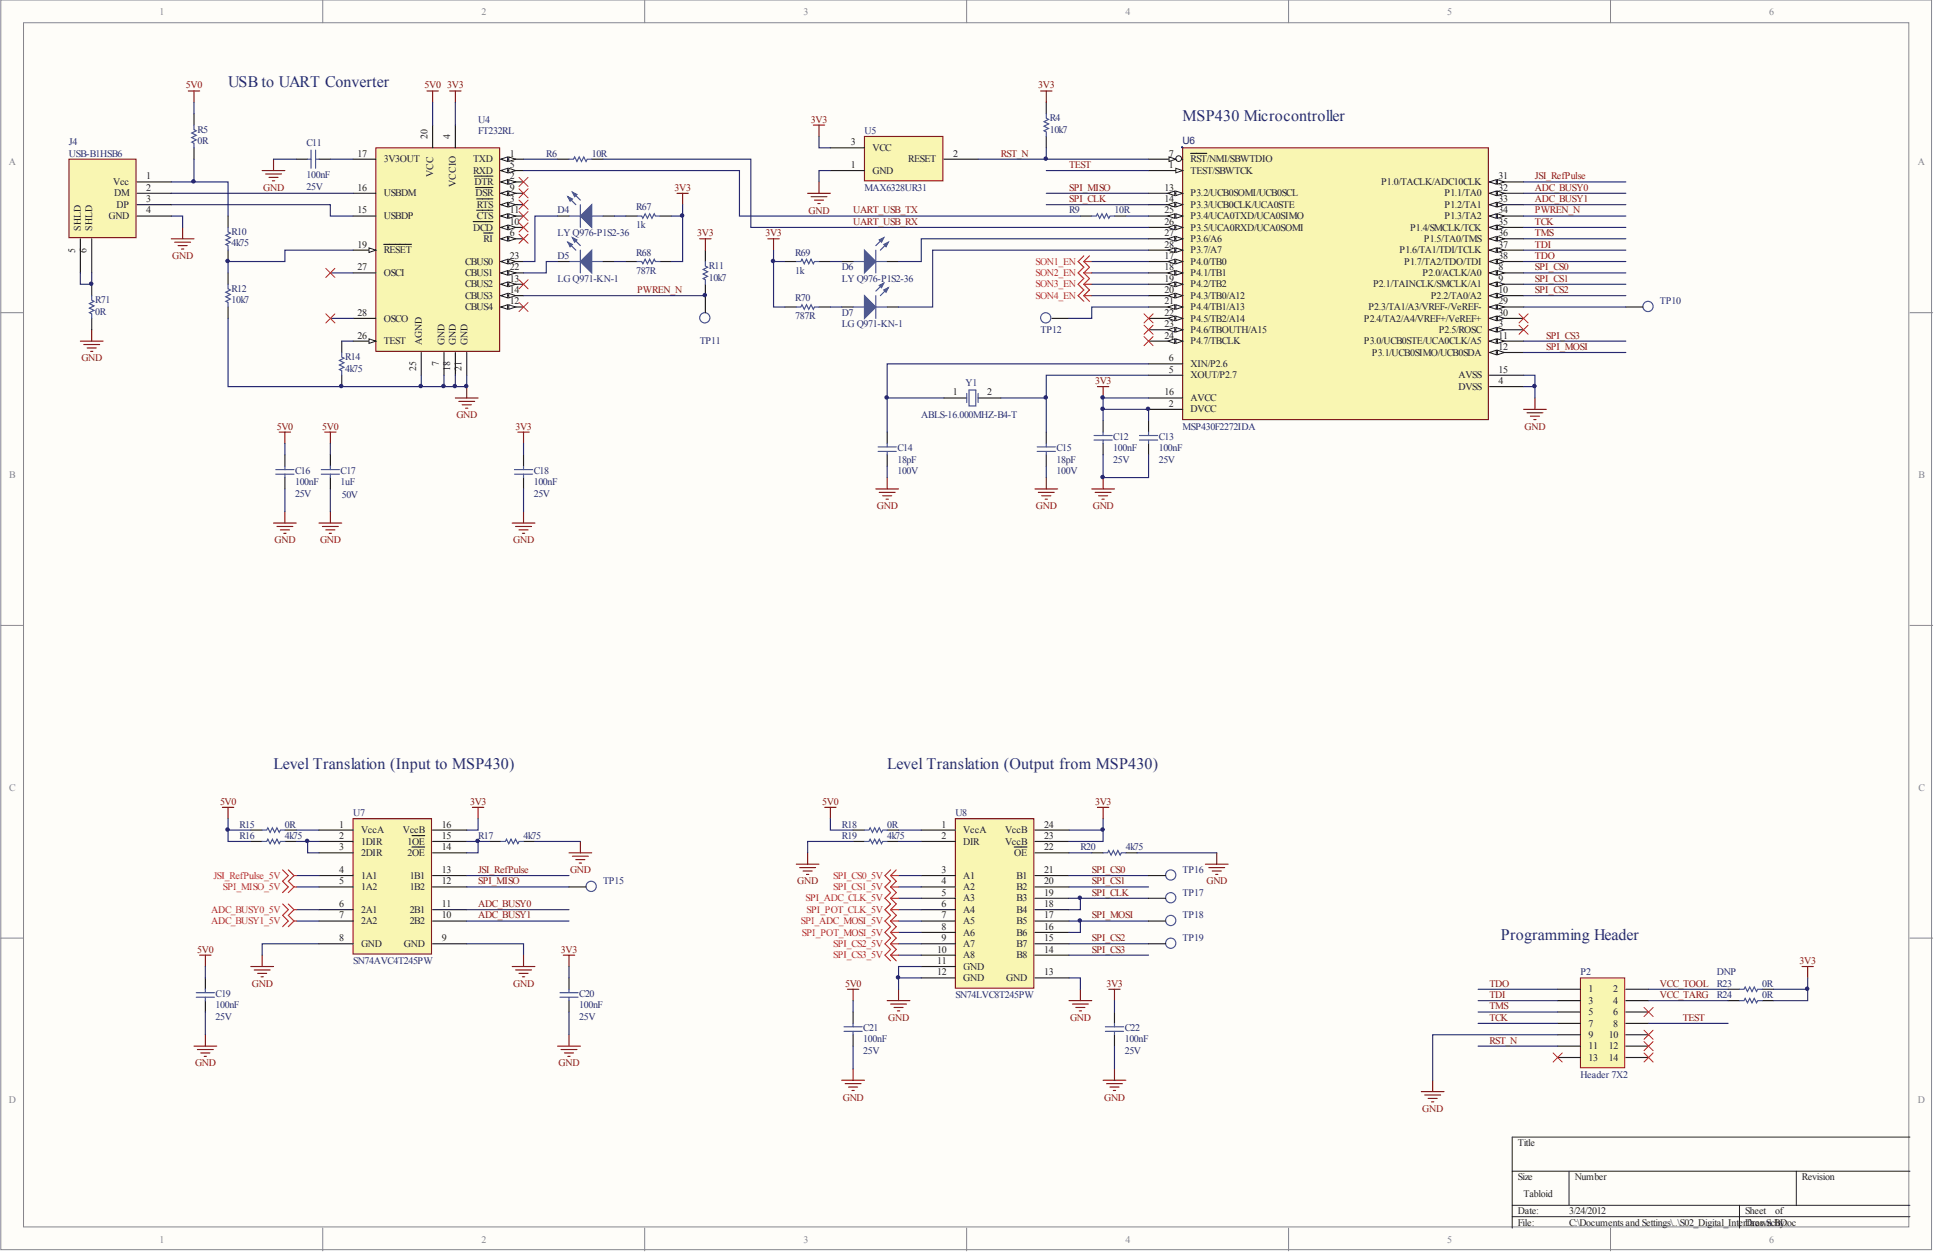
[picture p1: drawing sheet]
<svg xmlns="http://www.w3.org/2000/svg" width="432mm" height="279mm" viewBox="0 0 432 279" stroke-linecap="round" stroke-linejoin="round" font-family="sans-serif">
<defs><g id="words">
<g font-size="3.6" fill="#272872">
<text x="50.8" y="19.3">USB to UART Converter</text>
<text x="263.6" y="26.9">MSP430 Microcontroller</text>
<text x="61" y="171.4">Level Translation (Input to MSP430)</text>
<text x="197.8" y="171.4">Level Translation (Output from MSP430)</text>
<text x="334.6" y="209.4">Programming Header</text>
</g>
<text font-size="2.3" fill="#272872" x="263.6" y="32">U6</text>
<g font-size="2.2" fill="#85878d">
<text x="35.6" y="3.3">1</text>
<text x="107.3" y="3.3">2</text>
<text x="179.1" y="3.3">3</text>
<text x="250.9" y="3.3">4</text>
<text x="322.6" y="3.3">5</text>
<text x="394.4" y="3.3">6</text>
<text x="1.9" y="36.8">A</text>
<text x="427.5" y="36.8">A</text>
<text x="2.1" y="106.5">B</text>
<text x="427.7" y="106.5">B</text>
<text x="2.1" y="176.2">C</text>
<text x="427.7" y="176.2">C</text>
<text x="1.9" y="245.8">D</text>
<text x="427.5" y="245.8">D</text>
<text x="35.6" y="276.9">1</text>
<text x="107.3" y="276.9">2</text>
<text x="179.1" y="276.9">3</text>
<text x="250.9" y="276.9">4</text>
<text x="322.6" y="276.9">5</text>
<text x="394.4" y="276.9">6</text>
</g>
<g font-size="2.2" fill="#7d1315">
<text x="41.4" y="19.7">5V0</text>
<text x="94.6" y="19.7">5V0</text>
<text x="99.7" y="19.7">3V3</text>
<text x="231.4" y="19.7">3V3</text>
<text x="180.8" y="27.3">3V3</text>
<text x="223.1" y="34.9">RST_N</text>
<text x="238.3" y="37.4">TEST</text>
<text x="342.2" y="40">JSI_RefPulse</text>
<text x="58.7" y="42.5">GND</text>
<text x="150.4" y="42.5">3V3</text>
<text x="180.3" y="47.6">GND</text>
<text x="190.2" y="47.6">UART_USB_TX</text>
<text x="238.3" y="42.5">SPI_MISO</text>
<text x="238.3" y="45">SPI_CLK</text>
<text x="342.2" y="42.5">ADC_BUSY0</text>
<text x="342.2" y="45">ADC_BUSY1</text>
<text x="342.2" y="47.6">PWREN_N</text>
<text x="155.4" y="52.6">3V3</text>
<text x="170.6" y="52.6">3V3</text>
<text x="190.2" y="50.1">UART_USB_RX</text>
<text x="342.2" y="52.6">TMS</text>
<text x="342.2" y="50.1">TCK</text>
<text x="38.4" y="57.7">GND</text>
<text x="342.2" y="57.7">TDO</text>
<text x="342.2" y="55.2">TDI</text>
<text x="142" y="65.3">PWREN_N</text>
<text x="342.2" y="60.2">SPI_CS0</text>
<text x="342.2" y="62.8">SPI_CS1</text>
<text x="342.2" y="65.3">SPI_CS2</text>
<text x="344.7" y="75.4">SPI_CS3</text>
<text x="344.7" y="78">SPI_MOSI</text>
<text x="18.1" y="80.5">GND</text>
<text x="244.1" y="85.6">3V3</text>
<text x="61.7" y="95.7">5V0</text>
<text x="71.8" y="95.7">5V0</text>
<text x="101.7" y="93.2">GND</text>
<text x="114.9" y="95.7">3V3</text>
<text x="339.9" y="95.7">GND</text>
<text x="195.5" y="113.5">GND</text>
<text x="230.9" y="113.5">GND</text>
<text x="243.6" y="113.5">GND</text>
<text x="61.2" y="121.1">GND</text>
<text x="71.3" y="121.1">GND</text>
<text x="114.4" y="121.1">GND</text>
<text x="49" y="179.3">5V0</text>
<text x="104.8" y="179.3">3V3</text>
<text x="183.3" y="179.3">5V0</text>
<text x="244.1" y="179.3">3V3</text>
<text x="106.6" y="194.5">JSI_RefPulse</text>
<text x="106.6" y="197">SPI_MISO</text>
<text x="127.1" y="194.5">GND</text>
<text x="177.7" y="197.1">GND</text>
<text x="243.4" y="194.5">SPI_CS0</text>
<text x="243.4" y="197">SPI_CS1</text>
<text x="268.9" y="197.1">GND</text>
<text x="106.6" y="202.1">ADC_BUSY0</text>
<text x="243.4" y="199.6">SPI_CLK</text>
<text x="106.6" y="204.6">ADC_BUSY1</text>
<text x="243.4" y="204.6">SPI_MOSI</text>
<text x="243.4" y="209.7">SPI_CS2</text>
<text x="44" y="212.2">5V0</text>
<text x="125" y="212.2">3V3</text>
<text x="243.4" y="212.2">SPI_CS3</text>
<text x="401.2" y="214.8">3V3</text>
<text x="56.1" y="219.9">GND</text>
<text x="114.4" y="219.9">GND</text>
<text x="188.4" y="219.8">5V0</text>
<text x="246.6" y="219.8">3V3</text>
<text x="332" y="219.8">TDO</text>
<text x="370" y="219.8">VCC_TOOL</text>
<text x="198" y="227.5">GND</text>
<text x="238.5" y="227.5">GND</text>
<text x="332" y="222.4">TDI</text>
<text x="332" y="224.9">TMS</text>
<text x="332" y="227.4">TCK</text>
<text x="370" y="222.4">VCC_TARG</text>
<text x="375.1" y="227.4">TEST</text>
<text x="332" y="232.5">RST_N</text>
<text x="43.5" y="237.6">GND</text>
<text x="124.5" y="237.6">GND</text>
<text x="187.9" y="245.2">GND</text>
<text x="246.1" y="245.2">GND</text>
<text x="317.1" y="247.7">GND</text>
</g>
<g font-size="2.2" fill="#272872">
<text x="44" y="29.6">R5</text>
<text x="106.6" y="27.3">U4</text>
<text x="106.6" y="29.8">FT232RL</text>
<text x="192.7" y="29.8">U5</text>
<text x="234" y="29.6">10k7</text>
<text x="234" y="27">R4</text>
<text x="15.4" y="32.4">J4</text>
<text x="15.4" y="34.9">USB-B1HSB6</text>
<text x="44" y="32.1">0R</text>
<text x="68.3" y="32.6">C11</text>
<text x="121.8" y="34.9">R6</text>
<text x="131.9" y="34.9">10R</text>
<text x="68.3" y="39.7">100nF</text>
<text x="68.3" y="42.2">25V</text>
<text x="124.3" y="47.6">D4</text>
<text x="141.8" y="46.8">R67</text>
<text x="192.7" y="42.5">MAX6328UR31</text>
<text x="238.3" y="47.6">R9</text>
<text x="248.4" y="47.6">10R</text>
<text x="51.6" y="52.4">R10</text>
<text x="124.3" y="52.6">LY Q976-P1S2-36</text>
<text x="141.8" y="50.9">1k</text>
<text x="51.6" y="54.9">4k75</text>
<text x="124.3" y="57.7">D5</text>
<text x="141.8" y="56.9">R68</text>
<text x="158" y="60">R11</text>
<text x="177.3" y="56.9">R69</text>
<text x="51.6" y="65">R12</text>
<text x="124.3" y="62.8">LG Q971-KN-1</text>
<text x="141.8" y="61">787R</text>
<text x="158" y="62.5">10k7</text>
<text x="177.3" y="61">1k</text>
<text x="187.6" y="60.2">D6</text>
<text x="187.6" y="62.8">LY Q976-P1S2-36</text>
<text x="21.2" y="70.1">0R</text>
<text x="21.2" y="67.6">R71</text>
<text x="51.6" y="67.6">10k7</text>
<text x="177.3" y="71.1">787R</text>
<text x="177.3" y="67.1">R70</text>
<text x="187.6" y="70.4">D7</text>
<text x="370" y="67.8">TP10</text>
<text x="156" y="76.7">TP11</text>
<text x="187.6" y="72.9">LG Q971-KN-1</text>
<text x="232" y="74.2">TP12</text>
<text x="76.9" y="82.8">4k75</text>
<text x="76.9" y="80.2">R14</text>
<text x="215.3" y="86.1">Y1</text>
<text x="205.4" y="93.2">ABLS-16.000MHZ-B4-T</text>
<text x="263.6" y="95.7">MSP430F2272IDA</text>
<text x="200.1" y="100.5">C14</text>
<text x="235.5" y="100.5">C15</text>
<text x="248.2" y="100.5">100nF</text>
<text x="248.2" y="98">C12</text>
<text x="258.3" y="100.5">100nF</text>
<text x="258.3" y="98">C13</text>
<text x="65.8" y="105.6">C16</text>
<text x="75.9" y="105.6">C17</text>
<text x="119" y="105.6">C18</text>
<text x="200.1" y="103">18pF</text>
<text x="200.1" y="105.6">100V</text>
<text x="235.5" y="103">18pF</text>
<text x="235.5" y="105.6">100V</text>
<text x="248.2" y="103">25V</text>
<text x="258.3" y="103">25V</text>
<text x="65.8" y="108.1">100nF</text>
<text x="65.8" y="110.6">25V</text>
<text x="75.9" y="108.1">1uF</text>
<text x="76.2" y="110.9">50V</text>
<text x="119" y="108.1">100nF</text>
<text x="119" y="110.7">25V</text>
<text x="53.4" y="184.4">R15</text>
<text x="63.5" y="184.4">0R</text>
<text x="78.7" y="181.8">U7</text>
<text x="187.6" y="184.4">R18</text>
<text x="197.8" y="184.4">0R</text>
<text x="213" y="181.8">U8</text>
<text x="53.4" y="186.9">R16</text>
<text x="63.5" y="186.9">4k75</text>
<text x="106.6" y="186.9">R17</text>
<text x="116.7" y="186.9">4k75</text>
<text x="187.6" y="186.9">R19</text>
<text x="197.8" y="186.9">4k75</text>
<text x="240.8" y="189.4">R20</text>
<text x="251" y="189.4">4k75</text>
<text x="134.4" y="197">TP15</text>
<text x="263.6" y="194.5">TP16</text>
<text x="263.6" y="199.6">TP17</text>
<text x="263.6" y="204.6">TP18</text>
<text x="263.6" y="209.7">TP19</text>
<text x="78.7" y="214.8">SN74AVC4T245PW</text>
<text x="352.3" y="217.3">P2</text>
<text x="382.7" y="219.8">R23</text>
<text x="382.7" y="217.3">DNP</text>
<text x="392.8" y="219.8">0R</text>
<text x="48.1" y="224.7">100nF</text>
<text x="48.1" y="227.2">25V</text>
<text x="48.1" y="222.1">C19</text>
<text x="129.1" y="224.7">100nF</text>
<text x="129.1" y="227.2">25V</text>
<text x="129.1" y="222.1">C20</text>
<text x="213" y="222.4">SN74LVC8T245PW</text>
<text x="382.7" y="222.4">R24</text>
<text x="392.8" y="222.4">0R</text>
<text x="192.5" y="232.3">100nF</text>
<text x="192.5" y="229.7">C21</text>
<text x="250.7" y="232.3">100nF</text>
<text x="250.7" y="229.7">C22</text>
<text x="192.5" y="234.8">25V</text>
<text x="250.7" y="234.8">25V</text>
<text x="352.3" y="240.1">Header 7X2</text>
</g>
<g font-size="2.2" fill="#231f20">
<text x="79.7" y="34.9">17</text>
<text x="95.3" y="30.9" transform="rotate(-90 95.3 30.9)">20</text>
<text x="100.4" y="30.9" transform="rotate(-90 100.4 30.9)">4</text>
<text x="113.7" y="34.9">1</text>
<text x="189.6" y="32.4">3</text>
<text x="194.5" y="33.6">VCC</text>
<text x="212.5" y="34.9">2</text>
<text x="260.6" y="34.9">7</text>
<text x="25.2" y="41.2">Vcc</text>
<text x="32.6" y="40">1</text>
<text x="85.5" y="36.2">3V3OUT</text>
<text x="96.6" y="39.3" transform="rotate(-90 96.6 39.3)">VCC</text>
<text x="101.6" y="41.7" transform="rotate(-90 101.6 41.7)">VCCIO</text>
<text x="105.5" y="38.7">RXD</text>
<text x="105.5" y="36.2">TXD</text>
<text x="105.8" y="41.2">DTR</text>
<text x="113.7" y="37.4">5</text>
<text x="113.7" y="40">2</text>
<text x="189.6" y="37.4">1</text>
<text x="194.5" y="38.7">GND</text>
<text x="202.5" y="36.2">RESET</text>
<text x="260.6" y="37.4">1</text>
<text x="265.4" y="36.2">RST/NMI/SBWTDIO</text>
<text x="265.4" y="38.7">TEST/SBWTCK</text>
<text x="307.9" y="41.2">P1.0/TACLK/ADC10CLK</text>
<text x="334.1" y="40">31</text>
<text x="25.5" y="43.8">DM</text>
<text x="26" y="46.3">DP</text>
<text x="32.6" y="42.5">2</text>
<text x="32.6" y="45">3</text>
<text x="32.6" y="47.6">4</text>
<text x="79.7" y="47.6">15</text>
<text x="79.7" y="42.5">16</text>
<text x="85.5" y="43.8">USBDM</text>
<text x="106" y="43.8">DSR</text>
<text x="106.3" y="46.3">RTS</text>
<text x="113.7" y="42.5">9</text>
<text x="113.7" y="47.6">11</text>
<text x="113.7" y="45">3</text>
<text x="259.6" y="42.5">13</text>
<text x="259.6" y="45">14</text>
<text x="259.6" y="47.6">25</text>
<text x="265.4" y="43.8">P3.2/UCB0SOMI/UCB0SCL</text>
<text x="265.4" y="46.3">P3.3/UCB0CLK/UCA0STE</text>
<text x="322" y="46.3">P1.2/TA1</text>
<text x="322" y="43.8">P1.1/TA0</text>
<text x="334.1" y="47.6">34</text>
<text x="334.1" y="45">33</text>
<text x="334.1" y="42.5">32</text>
<text x="18" y="51.4" transform="rotate(-90 18 51.4)">SHLD</text>
<text x="20.6" y="51.4" transform="rotate(-90 20.6 51.4)">SHLD</text>
<text x="24.2" y="48.8">GND</text>
<text x="85.5" y="48.8">USBDP</text>
<text x="105.5" y="51.4">DCD</text>
<text x="106.3" y="48.8">CTS</text>
<text x="107.8" y="53.9">RI</text>
<text x="113.7" y="50.1">10</text>
<text x="113.7" y="52.6">6</text>
<text x="259.6" y="50.1">26</text>
<text x="259.6" y="52.6">27</text>
<text x="265.4" y="51.4">P3.5/UCA0RXD/UCA0SOMI</text>
<text x="265.4" y="53.9">P3.6/A6</text>
<text x="265.4" y="48.8">P3.4/UCA0TXD/UCA0SIMO</text>
<text x="314.3" y="51.4">P1.4/SMCLK/TCK</text>
<text x="317.4" y="53.9">P1.5/TA0/TMS</text>
<text x="322" y="48.8">P1.3/TA2</text>
<text x="334.1" y="50.1">35</text>
<text x="334.1" y="52.6">36</text>
<text x="16.8" y="56.3" transform="rotate(-90 16.8 56.3)">5</text>
<text x="19.3" y="56.3" transform="rotate(-90 19.3 56.3)">6</text>
<text x="79.7" y="55.2">19</text>
<text x="85.5" y="56.4">RESET</text>
<text x="103.7" y="59">CBUS0</text>
<text x="113.7" y="57.7">23</text>
<text x="259.6" y="55.2">28</text>
<text x="259.6" y="57.7">17</text>
<text x="265.4" y="56.4">P3.7/A7</text>
<text x="265.4" y="59">P4.0/TB0</text>
<text x="312" y="56.4">P1.6/TA1/TDI/TCLK</text>
<text x="313" y="59">P1.7/TA2/TDO/TDI</text>
<text x="334.1" y="57.7">38</text>
<text x="334.1" y="55.2">37</text>
<text x="79.7" y="60.2">27</text>
<text x="85.5" y="61.5">OSCI</text>
<text x="103.7" y="64">CBUS2</text>
<text x="103.7" y="61.5">CBUS1</text>
<text x="113.7" y="62.8">13</text>
<text x="113.7" y="65.3">14</text>
<text x="113.7" y="60.2">22</text>
<text x="259.6" y="60.2">18</text>
<text x="259.6" y="65.3">20</text>
<text x="259.6" y="62.8">19</text>
<text x="265.4" y="61.5">P4.1/TB1</text>
<text x="265.4" y="64">P4.2/TB2</text>
<text x="306.1" y="64">P2.1/TAINCLK/SMCLK/A1</text>
<text x="317.1" y="61.5">P2.0/ACLK/A0</text>
<text x="334.1" y="62.8">9</text>
<text x="334.1" y="65.3">10</text>
<text x="334.1" y="60.2">8</text>
<text x="79.7" y="70.4">28</text>
<text x="85.5" y="71.6">OSCO</text>
<text x="103.7" y="69.1">CBUS4</text>
<text x="103.7" y="66.6">CBUS3</text>
<text x="113.7" y="67.8">12</text>
<text x="259.6" y="67.8">21</text>
<text x="259.6" y="70.4">22</text>
<text x="265.4" y="66.6">P4.3/TB0/A12</text>
<text x="265.4" y="69.1">P4.4/TB1/A13</text>
<text x="265.4" y="71.6">P4.5/TB2/A14</text>
<text x="304" y="71.6">P2.4/TA2/A4/VREF+/VeREF+</text>
<text x="305.1" y="69.1">P2.3/TA1/A3/VREF-/VeREF-</text>
<text x="318.9" y="66.6">P2.2/TA0/A2</text>
<text x="334.1" y="67.8">29</text>
<text x="334.1" y="70.4">30</text>
<text x="79.7" y="75.4">26</text>
<text x="85.5" y="76.7">TEST</text>
<text x="94" y="76.8" transform="rotate(-90 94 76.8)">AGND</text>
<text x="99.1" y="76.8" transform="rotate(-90 99.1 76.8)">GND</text>
<text x="101.6" y="76.8" transform="rotate(-90 101.6 76.8)">GND</text>
<text x="104.2" y="76.8" transform="rotate(-90 104.2 76.8)">GND</text>
<text x="259.6" y="72.9">23</text>
<text x="259.6" y="75.4">24</text>
<text x="265.4" y="74.2">P4.6/TBOUTH/A15</text>
<text x="265.4" y="76.7">P4.7/TBCLK</text>
<text x="304" y="76.7">P3.0/UCB0STE/UCA0CLK/A5</text>
<text x="320.7" y="74.2">P2.5/ROSC</text>
<text x="334.1" y="78">12</text>
<text x="334.1" y="72.9">3</text>
<text x="334.1" y="75.4">11</text>
<text x="92.8" y="82.6" transform="rotate(-90 92.8 82.6)">25</text>
<text x="97.8" y="81.6" transform="rotate(-90 97.8 81.6)">7</text>
<text x="100.4" y="82.6" transform="rotate(-90 100.4 82.6)">18</text>
<text x="102.9" y="82.6" transform="rotate(-90 102.9 82.6)">21</text>
<text x="260.6" y="80.5">6</text>
<text x="260.6" y="83">5</text>
<text x="265.4" y="81.8">XIN/P2.6</text>
<text x="305.8" y="79.2">P3.1/UCB0SIMO/UCB0SDA</text>
<text x="334.1" y="83">15</text>
<text x="212.4" y="88.1">1</text>
<text x="220.1" y="88.1">2</text>
<text x="259.6" y="88.1">16</text>
<text x="265.4" y="84.3">XOUT/P2.7</text>
<text x="265.4" y="89.4">AVCC</text>
<text x="325.1" y="86.8">DVSS</text>
<text x="325.1" y="84.3">AVSS</text>
<text x="334.1" y="85.6">4</text>
<text x="260.6" y="90.6">2</text>
<text x="265.4" y="91.9">DVCC</text>
<text x="75.6" y="184.4">1</text>
<text x="80.5" y="185.6">VccA</text>
<text x="89.8" y="185.6">VccB</text>
<text x="98.5" y="184.4">16</text>
<text x="209.9" y="184.4">1</text>
<text x="214.7" y="185.6">VccA</text>
<text x="224" y="185.6">VccB</text>
<text x="232.7" y="184.4">24</text>
<text x="75.6" y="186.9">2</text>
<text x="75.6" y="189.4">3</text>
<text x="80.5" y="188.2">1DIR</text>
<text x="80.5" y="190.7">2DIR</text>
<text x="90.8" y="188.2">1OE</text>
<text x="90.8" y="190.7">2OE</text>
<text x="98.5" y="186.9">15</text>
<text x="98.5" y="189.4">14</text>
<text x="209.9" y="186.9">2</text>
<text x="214.7" y="188.2">DIR</text>
<text x="224" y="188.2">VccB</text>
<text x="226.1" y="190.7">OE</text>
<text x="232.7" y="189.4">22</text>
<text x="232.7" y="186.9">23</text>
<text x="75.6" y="194.5">4</text>
<text x="75.6" y="197">5</text>
<text x="80.5" y="195.8">1A1</text>
<text x="91.3" y="195.8">1B1</text>
<text x="98.5" y="197">12</text>
<text x="98.5" y="194.5">13</text>
<text x="209.9" y="197">4</text>
<text x="209.9" y="194.5">3</text>
<text x="214.7" y="195.8">A1</text>
<text x="226.6" y="195.8">B1</text>
<text x="232.7" y="197">20</text>
<text x="232.7" y="194.5">21</text>
<text x="75.6" y="202.1">6</text>
<text x="80.5" y="198.3">1A2</text>
<text x="80.5" y="203.4">2A1</text>
<text x="91.3" y="198.3">1B2</text>
<text x="91.3" y="203.4">2B1</text>
<text x="98.5" y="202.1">11</text>
<text x="209.9" y="199.6">5</text>
<text x="209.9" y="202.1">6</text>
<text x="214.7" y="198.3">A2</text>
<text x="214.7" y="200.8">A3</text>
<text x="214.7" y="203.4">A4</text>
<text x="226.6" y="200.8">B3</text>
<text x="226.6" y="203.4">B4</text>
<text x="226.6" y="198.3">B2</text>
<text x="232.7" y="199.6">19</text>
<text x="232.7" y="202.1">18</text>
<text x="75.6" y="209.7">8</text>
<text x="75.6" y="204.6">7</text>
<text x="80.5" y="205.9">2A2</text>
<text x="91.3" y="205.9">2B2</text>
<text x="98.5" y="209.7">9</text>
<text x="98.5" y="204.6">10</text>
<text x="209.9" y="204.6">7</text>
<text x="209.9" y="207.2">8</text>
<text x="209.9" y="209.7">9</text>
<text x="214.7" y="205.9">A5</text>
<text x="214.7" y="208.4">A6</text>
<text x="226.6" y="205.9">B5</text>
<text x="226.6" y="208.4">B6</text>
<text x="232.7" y="204.6">17</text>
<text x="232.7" y="209.7">15</text>
<text x="232.7" y="207.2">16</text>
<text x="80.5" y="211">GND</text>
<text x="90" y="211">GND</text>
<text x="208.9" y="214.8">11</text>
<text x="208.9" y="212.2">10</text>
<text x="214.7" y="211">A7</text>
<text x="214.7" y="213.5">A8</text>
<text x="226.6" y="211">B7</text>
<text x="226.6" y="213.5">B8</text>
<text x="232.7" y="212.2">14</text>
<text x="208.9" y="217.3">12</text>
<text x="214.7" y="216">GND</text>
<text x="214.7" y="218.6">GND</text>
<text x="224.3" y="218.6">GND</text>
<text x="232.7" y="217.3">13</text>
<text x="354.1" y="221.1">1</text>
<text x="359.6" y="221.1">2</text>
<text x="354.1" y="223.6">3</text>
<text x="354.1" y="226.2">5</text>
<text x="359.6" y="223.6">4</text>
<text x="359.6" y="226.2">6</text>
<text x="354.1" y="228.7">7</text>
<text x="354.1" y="231.2">9</text>
<text x="354.1" y="233.8">11</text>
<text x="358.6" y="231.2">10</text>
<text x="358.6" y="233.8">12</text>
<text x="359.6" y="228.7">8</text>
<text x="354.1" y="236.3">13</text>
<text x="358.6" y="236.3">14</text>
<text x="338.4" y="255.3">Title</text>
<text x="338.4" y="262.9">Size</text>
<text x="351" y="262.9">Number</text>
<text x="401.7" y="262.9">Revision</text>
<text x="339.6" y="266.7">Tabloid</text>
<text x="338.4" y="270.5">Date:</text>
<text x="338.4" y="273.1">File:</text>
<text x="349.8" y="270.5">3/24/2012</text>
<text x="349.8" y="273.1">C:\Documents and Settings\..\S02_Digital_InterDrawn By:</text>
<text x="389" y="270.5">Sheet</text>
<text x="389.4" y="273.1">face.SchDoc</text>
<text x="395.7" y="270.5">of</text>
</g>
<g font-size="2.2" fill="#ee1f23">
<text x="230.8" y="59">SON1_EN</text>
<text x="230.8" y="64">SON3_EN</text>
<text x="230.8" y="61.5">SON2_EN</text>
<text x="230.8" y="66.6">SON4_EN</text>
<text x="47.6" y="195.8">JSI_RefPulse_5V</text>
<text x="185.7" y="195.8">SPI_CS0_5V</text>
<text x="47.1" y="203.4">ADC_BUSY0_5V</text>
<text x="49.7" y="198.3">SPI_MISO_5V</text>
<text x="179.5" y="200.8">SPI_ADC_CLK_5V</text>
<text x="179.8" y="203.4">SPI_POT_CLK_5V</text>
<text x="185.7" y="198.3">SPI_CS1_5V</text>
<text x="47.1" y="205.9">ADC_BUSY1_5V</text>
<text x="178.5" y="205.9">SPI_ADC_MOSI_5V</text>
<text x="178.8" y="208.4">SPI_POT_MOSI_5V</text>
<text x="185.7" y="211">SPI_CS2_5V</text>
<text x="185.7" y="213.5">SPI_CS3_5V</text>
</g>
</g></defs>
<path d="M.2 0h430.4v278.4h-430.4z" fill="#fefdf9"/>
<path d="M.2 0h430.4v278.4h-430.4z" fill="none" stroke="#85878d" stroke-width=".22"/>
<path d="M5.2 5.1h420.3v268.3h-420.3z" fill="#fefdf9"/>
<g fill="none" stroke="#85878d" stroke-width=".22">
<path d="M5.2 5.1h420.3v268.3h-420.3zM71.9 0v5.1M143.7 0v5.1M215.5 0v5.1M287.2 0v5.1M359 0v5.1M.2 69.7h5M425.8 69.7h5M.2 139.3h5M425.8 139.3h5M.2 209h5M425.8 209h5"/>
<path d="M71.9 273.6v5.1M143.7 273.6v5.1M215.5 273.6v5.1M287.2 273.6v5.1M359 273.6v5.1"/>
</g>
<path d="M425.8 253.4h-88.7v20.2M337.1 261h88.7M337.1 268.6h88.7M337.1 271.1h88.7M349.8 261v7.6M387.8 268.6v5M400.4 261v7.6" fill="none" stroke="#231f20" stroke-width=".22"/>
<path d="M263.8 33.1h67.9v60.3h-67.9z" fill="#f9f6b2"/>
<path d="M263.5 32.8h68.4v60.8h-68.4zM263.8 33.1v60.3h67.9v-60.3zM263.6 32.9h.2z" fill="#7d1315"/>
<path d="M256 50.7h7.6" fill="none" stroke="#231f20" stroke-width=".25"/>
<path d="M262.1 50.2l1.5 .5-1.5 .5z" fill="#fefdf9"/>
<path d="M262.1 50.2l1.5 .5-1.5 .5z" fill="none" stroke="#231f20" stroke-width=".22"/>
<path d="M260.3 50.7l1.6-.5v1z" fill="#fefdf9"/>
<path d="M260.3 50.7l1.6-.5v1z" fill="none" stroke="#231f20" stroke-width=".22"/>
<path d="M256 60.8h7.6" fill="none" stroke="#231f20" stroke-width=".25"/>
<path d="M262.1 60.3l1.5 .5-1.5 .5z" fill="#fefdf9"/>
<path d="M262.1 60.3l1.5 .5-1.5 .5z" fill="none" stroke="#231f20" stroke-width=".22"/>
<path d="M260.3 60.8l1.6-.5v1z" fill="#fefdf9"/>
<path d="M260.3 60.8l1.6-.5v1z" fill="none" stroke="#231f20" stroke-width=".22"/>
<path d="M332 63.3h7.6M256 91.2h7.6" fill="none" stroke="#231f20" stroke-width=".25"/>
<path d="M332 63.3l1.6-.5v1z" fill="#fefdf9"/>
<path d="M332 63.3l1.6-.5v1z" fill="none" stroke="#231f20" stroke-width=".22"/>
<path d="M333.8 62.8l1.5 .5-1.5 .5z" fill="#fefdf9"/>
<path d="M333.8 62.8l1.5 .5-1.5 .5z" fill="none" stroke="#231f20" stroke-width=".22"/>
<path d="M256 35.5h7.6" fill="none" stroke="#231f20" stroke-width=".25"/>
<circle cx="262.8" cy="35.3" r=".63" fill="#fefdf9"/>
<circle cx="262.8" cy="35.3" r=".63" fill="none" stroke="#231f20" stroke-width=".22"/>
<path d="M260.6 35l1.5 .5-1.5 .5z" fill="#fefdf9"/>
<path d="M260.6 35l1.5 .5-1.5 .5z" fill="none" stroke="#231f20" stroke-width=".22"/>
<path d="M265.4 34.2h3.6M332 65.9h7.6" fill="none" stroke="#231f20" stroke-width=".25"/>
<path d="M332 65.9l1.6-.5v1z" fill="#fefdf9"/>
<path d="M332 65.9l1.6-.5v1z" fill="none" stroke="#231f20" stroke-width=".22"/>
<path d="M333.8 65.4l1.5 .5-1.5 .5z" fill="#fefdf9"/>
<path d="M333.8 65.4l1.5 .5-1.5 .5z" fill="none" stroke="#231f20" stroke-width=".22"/>
<path d="M332 48.1h7.6" fill="none" stroke="#231f20" stroke-width=".25"/>
<path d="M332 48.1l1.6-.5v1z" fill="#fefdf9"/>
<path d="M332 48.1l1.6-.5v1z" fill="none" stroke="#231f20" stroke-width=".22"/>
<path d="M333.8 47.6l1.5 .5-1.5 .5z" fill="#fefdf9"/>
<path d="M333.8 47.6l1.5 .5-1.5 .5z" fill="none" stroke="#231f20" stroke-width=".22"/>
<path d="M332 55.7h7.6M332 86.1h7.6" fill="none" stroke="#231f20" stroke-width=".25"/>
<path d="M332 55.7l1.6-.5v1z" fill="#fefdf9"/>
<path d="M332 55.7l1.6-.5v1z" fill="none" stroke="#231f20" stroke-width=".22"/>
<path d="M333.8 55.2l1.5 .5-1.5 .5z" fill="#fefdf9"/>
<path d="M333.8 55.2l1.5 .5-1.5 .5z" fill="none" stroke="#231f20" stroke-width=".22"/>
<path d="M256 73.5h7.6" fill="none" stroke="#231f20" stroke-width=".25"/>
<path d="M262.1 73l1.5 .5-1.5 .5z" fill="#fefdf9"/>
<path d="M262.1 73l1.5 .5-1.5 .5z" fill="none" stroke="#231f20" stroke-width=".22"/>
<path d="M260.3 73.5l1.6-.5v1z" fill="#fefdf9"/>
<path d="M260.3 73.5l1.6-.5v1z" fill="none" stroke="#231f20" stroke-width=".22"/>
<path d="M256 53.2h7.6M256 81.1h7.6" fill="none" stroke="#231f20" stroke-width=".25"/>
<path d="M262.1 52.7l1.5 .5-1.5 .5z" fill="#fefdf9"/>
<path d="M262.1 52.7l1.5 .5-1.5 .5z" fill="none" stroke="#231f20" stroke-width=".22"/>
<path d="M260.3 53.2l1.6-.5v1z" fill="#fefdf9"/>
<path d="M260.3 53.2l1.6-.5v1z" fill="none" stroke="#231f20" stroke-width=".22"/>
<path d="M256 43.1h7.6" fill="none" stroke="#231f20" stroke-width=".25"/>
<path d="M262.1 42.6l1.5 .5-1.5 .5z" fill="#fefdf9"/>
<path d="M262.1 42.6l1.5 .5-1.5 .5z" fill="none" stroke="#231f20" stroke-width=".22"/>
<path d="M260.3 43.1l1.6-.5v1z" fill="#fefdf9"/>
<path d="M260.3 43.1l1.6-.5v1z" fill="none" stroke="#231f20" stroke-width=".22"/>
<path d="M332 68.4h7.6" fill="none" stroke="#231f20" stroke-width=".25"/>
<path d="M332 68.4l1.6-.5v1z" fill="#fefdf9"/>
<path d="M332 68.4l1.6-.5v1z" fill="none" stroke="#231f20" stroke-width=".22"/>
<path d="M333.8 67.9l1.5 .5-1.5 .5z" fill="#fefdf9"/>
<path d="M333.8 67.9l1.5 .5-1.5 .5z" fill="none" stroke="#231f20" stroke-width=".22"/>
<path d="M332 76h7.6" fill="none" stroke="#231f20" stroke-width=".25"/>
<path d="M332 76l1.6-.5v1z" fill="#fefdf9"/>
<path d="M332 76l1.6-.5v1z" fill="none" stroke="#231f20" stroke-width=".22"/>
<path d="M333.8 75.5l1.5 .5-1.5 .5z" fill="#fefdf9"/>
<path d="M333.8 75.5l1.5 .5-1.5 .5z" fill="none" stroke="#231f20" stroke-width=".22"/>
<path d="M256 65.9h7.6" fill="none" stroke="#231f20" stroke-width=".25"/>
<path d="M262.1 65.4l1.5 .5-1.5 .5z" fill="#fefdf9"/>
<path d="M262.1 65.4l1.5 .5-1.5 .5z" fill="none" stroke="#231f20" stroke-width=".22"/>
<path d="M260.3 65.9l1.6-.5v1z" fill="#fefdf9"/>
<path d="M260.3 65.9l1.6-.5v1z" fill="none" stroke="#231f20" stroke-width=".22"/>
<path d="M256 55.7h7.6" fill="none" stroke="#231f20" stroke-width=".25"/>
<path d="M262.1 55.2l1.5 .5-1.5 .5z" fill="#fefdf9"/>
<path d="M262.1 55.2l1.5 .5-1.5 .5z" fill="none" stroke="#231f20" stroke-width=".22"/>
<path d="M260.3 55.7l1.6-.5v1z" fill="#fefdf9"/>
<path d="M260.3 55.7l1.6-.5v1z" fill="none" stroke="#231f20" stroke-width=".22"/>
<path d="M332 58.3h7.6" fill="none" stroke="#231f20" stroke-width=".25"/>
<path d="M332 58.3l1.6-.5v1z" fill="#fefdf9"/>
<path d="M332 58.3l1.6-.5v1z" fill="none" stroke="#231f20" stroke-width=".22"/>
<path d="M333.8 57.8l1.5 .5-1.5 .5z" fill="#fefdf9"/>
<path d="M333.8 57.8l1.5 .5-1.5 .5z" fill="none" stroke="#231f20" stroke-width=".22"/>
<path d="M256 45.6h7.6" fill="none" stroke="#231f20" stroke-width=".25"/>
<path d="M262.1 45.1l1.5 .5-1.5 .5z" fill="#fefdf9"/>
<path d="M262.1 45.1l1.5 .5-1.5 .5z" fill="none" stroke="#231f20" stroke-width=".22"/>
<path d="M260.3 45.6l1.6-.5v1z" fill="#fefdf9"/>
<path d="M260.3 45.6l1.6-.5v1z" fill="none" stroke="#231f20" stroke-width=".22"/>
<path d="M256 58.3h7.6" fill="none" stroke="#231f20" stroke-width=".25"/>
<path d="M262.1 57.8l1.5 .5-1.5 .5z" fill="#fefdf9"/>
<path d="M262.1 57.8l1.5 .5-1.5 .5z" fill="none" stroke="#231f20" stroke-width=".22"/>
<path d="M260.3 58.3l1.6-.5v1z" fill="#fefdf9"/>
<path d="M260.3 58.3l1.6-.5v1z" fill="none" stroke="#231f20" stroke-width=".22"/>
<path d="M256 48.1h7.6" fill="none" stroke="#231f20" stroke-width=".25"/>
<path d="M262.1 47.6l1.5 .5-1.5 .5z" fill="#fefdf9"/>
<path d="M262.1 47.6l1.5 .5-1.5 .5z" fill="none" stroke="#231f20" stroke-width=".22"/>
<path d="M260.3 48.1l1.6-.5v1z" fill="#fefdf9"/>
<path d="M260.3 48.1l1.6-.5v1z" fill="none" stroke="#231f20" stroke-width=".22"/>
<path d="M332 45.6h7.6M256 83.6h7.6" fill="none" stroke="#231f20" stroke-width=".25"/>
<path d="M332 45.6l1.6-.5v1z" fill="#fefdf9"/>
<path d="M332 45.6l1.6-.5v1z" fill="none" stroke="#231f20" stroke-width=".22"/>
<path d="M333.8 45.1l1.5 .5-1.5 .5z" fill="#fefdf9"/>
<path d="M333.8 45.1l1.5 .5-1.5 .5z" fill="none" stroke="#231f20" stroke-width=".22"/>
<path d="M332 70.9h7.6" fill="none" stroke="#231f20" stroke-width=".25"/>
<path d="M332 70.9l1.6-.5v1z" fill="#fefdf9"/>
<path d="M332 70.9l1.6-.5v1z" fill="none" stroke="#231f20" stroke-width=".22"/>
<path d="M333.8 70.4l1.5 .5-1.5 .5z" fill="#fefdf9"/>
<path d="M333.8 70.4l1.5 .5-1.5 .5z" fill="none" stroke="#231f20" stroke-width=".22"/>
<path d="M256 76h7.6M256 88.7h7.6" fill="none" stroke="#231f20" stroke-width=".25"/>
<path d="M262.1 75.5l1.5 .5-1.5 .5z" fill="#fefdf9"/>
<path d="M262.1 75.5l1.5 .5-1.5 .5z" fill="none" stroke="#231f20" stroke-width=".22"/>
<path d="M260.3 76l1.6-.5v1z" fill="#fefdf9"/>
<path d="M260.3 76l1.6-.5v1z" fill="none" stroke="#231f20" stroke-width=".22"/>
<path d="M256 63.3h7.6" fill="none" stroke="#231f20" stroke-width=".25"/>
<path d="M262.1 62.8l1.5 .5-1.5 .5z" fill="#fefdf9"/>
<path d="M262.1 62.8l1.5 .5-1.5 .5z" fill="none" stroke="#231f20" stroke-width=".22"/>
<path d="M260.3 63.3l1.6-.5v1z" fill="#fefdf9"/>
<path d="M260.3 63.3l1.6-.5v1z" fill="none" stroke="#231f20" stroke-width=".22"/>
<path d="M332 78.5h7.6" fill="none" stroke="#231f20" stroke-width=".25"/>
<path d="M332 78.5l1.6-.5v1z" fill="#fefdf9"/>
<path d="M332 78.5l1.6-.5v1z" fill="none" stroke="#231f20" stroke-width=".22"/>
<path d="M333.8 78l1.5 .5-1.5 .5z" fill="#fefdf9"/>
<path d="M333.8 78l1.5 .5-1.5 .5z" fill="none" stroke="#231f20" stroke-width=".22"/>
<path d="M256 38h7.6M332 83.6h7.6" fill="none" stroke="#231f20" stroke-width=".25"/>
<path d="M262.1 37.5l1.5 .5-1.5 .5z" fill="#fefdf9"/>
<path d="M262.1 37.5l1.5 .5-1.5 .5z" fill="none" stroke="#231f20" stroke-width=".22"/>
<path d="M332 40.5h7.6" fill="none" stroke="#231f20" stroke-width=".25"/>
<path d="M332 40.5l1.6-.5v1z" fill="#fefdf9"/>
<path d="M332 40.5l1.6-.5v1z" fill="none" stroke="#231f20" stroke-width=".22"/>
<path d="M333.8 40l1.5 .5-1.5 .5z" fill="#fefdf9"/>
<path d="M333.8 40l1.5 .5-1.5 .5z" fill="none" stroke="#231f20" stroke-width=".22"/>
<path d="M332 60.8h7.6" fill="none" stroke="#231f20" stroke-width=".25"/>
<path d="M332 60.8l1.6-.5v1z" fill="#fefdf9"/>
<path d="M332 60.8l1.6-.5v1z" fill="none" stroke="#231f20" stroke-width=".22"/>
<path d="M333.8 60.3l1.5 .5-1.5 .5z" fill="#fefdf9"/>
<path d="M333.8 60.3l1.5 .5-1.5 .5z" fill="none" stroke="#231f20" stroke-width=".22"/>
<path d="M256 68.4h7.6" fill="none" stroke="#231f20" stroke-width=".25"/>
<path d="M262.1 67.9l1.5 .5-1.5 .5z" fill="#fefdf9"/>
<path d="M262.1 67.9l1.5 .5-1.5 .5z" fill="none" stroke="#231f20" stroke-width=".22"/>
<path d="M260.3 68.4l1.6-.5v1z" fill="#fefdf9"/>
<path d="M260.3 68.4l1.6-.5v1z" fill="none" stroke="#231f20" stroke-width=".22"/>
<path d="M332 50.7h7.6" fill="none" stroke="#231f20" stroke-width=".25"/>
<path d="M332 50.7l1.6-.5v1z" fill="#fefdf9"/>
<path d="M332 50.7l1.6-.5v1z" fill="none" stroke="#231f20" stroke-width=".22"/>
<path d="M333.8 50.2l1.5 .5-1.5 .5z" fill="#fefdf9"/>
<path d="M333.8 50.2l1.5 .5-1.5 .5z" fill="none" stroke="#231f20" stroke-width=".22"/>
<path d="M332 43.1h7.6" fill="none" stroke="#231f20" stroke-width=".25"/>
<path d="M332 43.1l1.6-.5v1z" fill="#fefdf9"/>
<path d="M332 43.1l1.6-.5v1z" fill="none" stroke="#231f20" stroke-width=".22"/>
<path d="M333.8 42.6l1.5 .5-1.5 .5z" fill="#fefdf9"/>
<path d="M333.8 42.6l1.5 .5-1.5 .5z" fill="none" stroke="#231f20" stroke-width=".22"/>
<path d="M332 73.5h7.6" fill="none" stroke="#231f20" stroke-width=".25"/>
<path d="M332 73.5l1.6-.5v1z" fill="#fefdf9"/>
<path d="M332 73.5l1.6-.5v1z" fill="none" stroke="#231f20" stroke-width=".22"/>
<path d="M333.8 73l1.5 .5-1.5 .5z" fill="#fefdf9"/>
<path d="M333.8 73l1.5 .5-1.5 .5z" fill="none" stroke="#231f20" stroke-width=".22"/>
<path d="M332 53.2h7.6" fill="none" stroke="#231f20" stroke-width=".25"/>
<path d="M332 53.2l1.6-.5v1z" fill="#fefdf9"/>
<path d="M332 53.2l1.6-.5v1z" fill="none" stroke="#231f20" stroke-width=".22"/>
<path d="M333.8 52.7l1.5 .5-1.5 .5z" fill="#fefdf9"/>
<path d="M333.8 52.7l1.5 .5-1.5 .5z" fill="none" stroke="#231f20" stroke-width=".22"/>
<path d="M256 70.9h7.6" fill="none" stroke="#231f20" stroke-width=".25"/>
<path d="M262.1 70.4l1.5 .5-1.5 .5z" fill="#fefdf9"/>
<path d="M262.1 70.4l1.5 .5-1.5 .5z" fill="none" stroke="#231f20" stroke-width=".22"/>
<path d="M260.3 70.9l1.6-.5v1z" fill="#fefdf9"/>
<path d="M260.3 70.9l1.6-.5v1z" fill="none" stroke="#231f20" stroke-width=".22"/>
<circle cx="263.5" cy="32.8" r=".13" fill="#272872"/>
<circle cx="263.5" cy="32.8" r=".13" fill="none" stroke="#272872" stroke-width=".22"/>
<path d="M83.8 32.9h27.6v45.4h-27.6z" fill="#f8f6b1"/>
<path d="M83.8 32.9h27.6v45.4h-27.6z" fill="none" stroke="#7d1315" stroke-width=".22"/>
<path d="M101.5 27.9v5M111.6 38h5.1" fill="none" stroke="#231f20" stroke-width=".25"/>
<path d="M111.6 38l1.6-.5v1z" fill="#fefdf9"/>
<path d="M111.6 38l1.6-.5v1z" fill="none" stroke="#231f20" stroke-width=".22"/>
<path d="M113.4 37.5l1.5 .5-1.5 .5z" fill="#fefdf9"/>
<path d="M113.4 37.5l1.5 .5-1.5 .5z" fill="none" stroke="#231f20" stroke-width=".22"/>
<path d="M111.6 53.2h5.1" fill="none" stroke="#231f20" stroke-width=".25"/>
<path d="M111.6 53.2l1.6-.5v1z" fill="#fefdf9"/>
<path d="M111.6 53.2l1.6-.5v1z" fill="none" stroke="#231f20" stroke-width=".22"/>
<path d="M113.4 52.7l1.5 .5-1.5 .5z" fill="#fefdf9"/>
<path d="M113.4 52.7l1.5 .5-1.5 .5z" fill="none" stroke="#231f20" stroke-width=".22"/>
<path d="M107.8 51.9h2.1M111.6 43.1h5.1M99 78.5v5.1" fill="none" stroke="#231f20" stroke-width=".25"/>
<path d="M111.6 43.1l1.6-.5v1z" fill="#fefdf9"/>
<path d="M111.6 43.1l1.6-.5v1z" fill="none" stroke="#231f20" stroke-width=".22"/>
<path d="M113.4 42.6l1.5 .5-1.5 .5z" fill="#fefdf9"/>
<path d="M113.4 42.6l1.5 .5-1.5 .5z" fill="none" stroke="#231f20" stroke-width=".22"/>
<path d="M106 41.8h3.9M111.6 50.7h5.1" fill="none" stroke="#231f20" stroke-width=".25"/>
<path d="M111.6 50.7l1.6-.5v1z" fill="#fefdf9"/>
<path d="M111.6 50.7l1.6-.5v1z" fill="none" stroke="#231f20" stroke-width=".22"/>
<path d="M113.4 50.2l1.5 .5-1.5 .5z" fill="#fefdf9"/>
<path d="M113.4 50.2l1.5 .5-1.5 .5z" fill="none" stroke="#231f20" stroke-width=".22"/>
<path d="M105.5 49.4h4.4M111.6 48.1h5.1" fill="none" stroke="#231f20" stroke-width=".25"/>
<path d="M111.6 48.1l1.6-.5v1z" fill="#fefdf9"/>
<path d="M111.6 48.1l1.6-.5v1z" fill="none" stroke="#231f20" stroke-width=".22"/>
<path d="M113.4 47.6l1.5 .5-1.5 .5z" fill="#fefdf9"/>
<path d="M113.4 47.6l1.5 .5-1.5 .5z" fill="none" stroke="#231f20" stroke-width=".22"/>
<path d="M106.3 46.8h3.6M111.6 68.4h5.1" fill="none" stroke="#231f20" stroke-width=".25"/>
<path d="M111.6 68.4l1.6-.5v1z" fill="#fefdf9"/>
<path d="M111.6 68.4l1.6-.5v1z" fill="none" stroke="#231f20" stroke-width=".22"/>
<path d="M113.4 67.9l1.5 .5-1.5 .5z" fill="#fefdf9"/>
<path d="M113.4 67.9l1.5 .5-1.5 .5z" fill="none" stroke="#231f20" stroke-width=".22"/>
<path d="M111.6 63.3h5.1" fill="none" stroke="#231f20" stroke-width=".25"/>
<path d="M111.6 63.3l1.6-.5v1z" fill="#fefdf9"/>
<path d="M111.6 63.3l1.6-.5v1z" fill="none" stroke="#231f20" stroke-width=".22"/>
<path d="M113.4 62.8l1.5 .5-1.5 .5z" fill="#fefdf9"/>
<path d="M113.4 62.8l1.5 .5-1.5 .5z" fill="none" stroke="#231f20" stroke-width=".22"/>
<path d="M111.6 65.9h5.1" fill="none" stroke="#231f20" stroke-width=".25"/>
<path d="M111.6 65.9l1.6-.5v1z" fill="#fefdf9"/>
<path d="M111.6 65.9l1.6-.5v1z" fill="none" stroke="#231f20" stroke-width=".22"/>
<path d="M113.4 65.4l1.5 .5-1.5 .5z" fill="#fefdf9"/>
<path d="M113.4 65.4l1.5 .5-1.5 .5z" fill="none" stroke="#231f20" stroke-width=".22"/>
<path d="M78.7 35.5h5.1M78.7 48.1h5.1M78.7 43.1h5.1M78.7 55.7h5.1M101.5 78.5v5.1" fill="none" stroke="#231f20" stroke-width=".25"/>
<path d="M82.3 55.2l1.5 .5-1.5 .5z" fill="#fefdf9"/>
<path d="M82.3 55.2l1.5 .5-1.5 .5z" fill="none" stroke="#231f20" stroke-width=".22"/>
<path d="M96.4 27.9v5M85.5 54.4h6.2M104 78.5v5.1M111.6 60.8h5.1" fill="none" stroke="#231f20" stroke-width=".25"/>
<path d="M111.6 60.8l1.6-.5v1z" fill="#fefdf9"/>
<path d="M111.6 60.8l1.6-.5v1z" fill="none" stroke="#231f20" stroke-width=".22"/>
<path d="M113.4 60.3l1.5 .5-1.5 .5z" fill="#fefdf9"/>
<path d="M113.4 60.3l1.5 .5-1.5 .5z" fill="none" stroke="#231f20" stroke-width=".22"/>
<path d="M111.6 58.3h5.1" fill="none" stroke="#231f20" stroke-width=".25"/>
<path d="M111.6 58.3l1.6-.5v1z" fill="#fefdf9"/>
<path d="M111.6 58.3l1.6-.5v1z" fill="none" stroke="#231f20" stroke-width=".22"/>
<path d="M113.4 57.8l1.5 .5-1.5 .5z" fill="#fefdf9"/>
<path d="M113.4 57.8l1.5 .5-1.5 .5z" fill="none" stroke="#231f20" stroke-width=".22"/>
<path d="M78.7 76h5.1M93.9 78.5v5.1" fill="none" stroke="#231f20" stroke-width=".25"/>
<path d="M82.3 75.5l1.5 .5-1.5 .5z" fill="#fefdf9"/>
<path d="M82.3 75.5l1.5 .5-1.5 .5z" fill="none" stroke="#231f20" stroke-width=".22"/>
<path d="M111.6 35.5h5.1M78.7 60.8h5.1M78.7 70.9h5.1" fill="none" stroke="#231f20" stroke-width=".25"/>
<path d="M111.6 35.5l1.6-.5v1z" fill="#fefdf9"/>
<path d="M111.6 35.5l1.6-.5v1z" fill="none" stroke="#231f20" stroke-width=".22"/>
<path d="M113.4 35l1.5 .5-1.5 .5z" fill="#fefdf9"/>
<path d="M113.4 35l1.5 .5-1.5 .5z" fill="none" stroke="#231f20" stroke-width=".22"/>
<path d="M111.6 40.5h5.1" fill="none" stroke="#231f20" stroke-width=".25"/>
<path d="M111.6 40.5l1.6-.5v1z" fill="#fefdf9"/>
<path d="M111.6 40.5l1.6-.5v1z" fill="none" stroke="#231f20" stroke-width=".22"/>
<path d="M113.4 40l1.5 .5-1.5 .5z" fill="#fefdf9"/>
<path d="M113.4 40l1.5 .5-1.5 .5z" fill="none" stroke="#231f20" stroke-width=".22"/>
<path d="M105.8 39.2h4.1M111.6 45.6h5.1" fill="none" stroke="#231f20" stroke-width=".25"/>
<path d="M111.6 45.6l1.6-.5v1z" fill="#fefdf9"/>
<path d="M111.6 45.6l1.6-.5v1z" fill="none" stroke="#231f20" stroke-width=".22"/>
<path d="M113.4 45.1l1.5 .5-1.5 .5z" fill="#fefdf9"/>
<path d="M113.4 45.1l1.5 .5-1.5 .5z" fill="none" stroke="#231f20" stroke-width=".22"/>
<path d="M106.3 44.3h3.6" fill="none" stroke="#231f20" stroke-width=".25"/>
<path d="M352.3 217.9h9.9v20h-9.9z" fill="#f8f6b1"/>
<path d="M352.3 217.9h9.9v20h-9.9z" fill="none" stroke="#7d1315" stroke-width=".22"/>
<g fill="none" stroke="#231f20" stroke-width=".25">
<path d="M347.2 220.4h5.1M347.2 223h5.1M347.2 225.5h5.1M347.2 228h5.1M347.2 230.6h5.1M347.2 233.1h5.1M347.2 235.6h5.1M362.4 220.4h5.1M362.4 223h5.1M362.4 225.5h5.1M362.4 228h5.1M362.4 230.6h5.1"/>
<path d="M362.4 233.1h5.1M362.4 235.6h5.1M385.2 220.4h2.6M385.2 223h2.6M392.8 220.4h2.6M392.8 223h2.6"/>
</g>
<path d="M387.8 220.4h1l.2-.5 .5 1 .6-1 .5 1 .5-1 .5 1 .2-.5h1M387.8 223h1l.2-.6 .5 1.1 .6-1.1 .5 1.1 .5-1.1 .5 1.1 .2-.5h1" fill="none" stroke="#3153a4" stroke-width=".25"/>
<path d="M403 217.9v2.5h-7.6M329.5 220.4h17.7M329.5 223h17.7M329.5 225.5h17.7M329.5 228h17.7M329.5 233.1h17.7M347.2 230.6h-27.8v10.1M367.5 220.4h17.7M367.5 223h17.7M367.5 228h17.7M403 220.4v2.6h-7.6" fill="none" stroke="#272872" stroke-width=".25"/>
<path d="M401.7 215.4h2.5M403 215.4v2.5M316.8 243.2h5.1M317.6 244h3.5M318.4 244.7h2M319.1 245.5h.5M319.4 240.7v2.5" fill="none" stroke="#7d1315" stroke-width=".25"/>
<path d="M366.5 229.5l2 2.1M366.5 232.1l2 2M366.5 234.6l2 2M366.5 224.5l2 2M368.5 229.5l-2 2.1M368.5 232.1l-2 2M368.5 234.6l-2 2M368.5 224.5l-2 2" fill="none" stroke="#ee1f23" stroke-width=".22"/>
<path d="M192.8 30.5h17.3v9.7h-17.3z" fill="#f9f6b2"/>
<path d="M192.6 30.3h17.7v10.1h-17.7zM192.8 30.5v9.7h17.3v-9.7zM192.7 30.4h.1z" fill="#7d1315"/>
<g fill="none" stroke="#231f20" stroke-width=".25">
<path d="M43.2 25.3v2.6M43.2 32.9v2.6M66 35.5h2.6M71.1 35.5h2.5M124.3 35.5h2.5M131.9 35.5h2.5M185.1 32.9h7.6M185.1 38h7.6M210.4 35.5h7.6M233.2 22.8v2.5M233.2 30.4v2.5M50.8 48.1v2.6"/>
<path d="M50.8 55.7v2.6M157.2 55.7v2.6M240.8 48.1h2.6M248.4 48.1h2.6M50.8 60.8v2.5M50.8 68.4v2.5M76.2 76v2.5M157.2 63.3v2.6M76.2 83.6v2.5M197.8 96.3v2.5M233.2 96.3v2.5M245.9 93.7v2.6"/>
<path d="M245.9 98.8v2.5M256 93.7v2.6M256 98.8v2.5M63.5 101.3v2.6M63.5 106.4v2.5M73.6 101.3v2.6M73.6 106.4v2.5M116.7 101.3v2.6M116.7 106.4v2.5M197.8 101.3v2.6M233.2 101.3v2.6M55.9 184.9h2.5"/>
<path d="M55.9 187.5h2.5M63.5 184.9h2.5M63.5 187.5h2.5M45.8 217.9v2.5M126.8 217.9v2.5M45.8 223v2.5M126.8 223v2.5"/>
</g>
<g fill="none" stroke="#7d1315" stroke-width=".25">
<path d="M42 20.3h2.5M43.2 20.3v2.5M58.4 38h5.1M59.2 38.8h3.5M60 39.5h2M61 35.5v2.5M95.2 20.3h2.5M96.4 20.3v2.5M100.2 20.3h2.6M101.5 20.3v2.5M181.3 27.9h2.5M182.6 27.9v2.5"/>
<path d="M232 20.3h2.5M233.2 20.3v2.5M38.2 53.2h5M38.9 54h3.6M39.7 54.7h2M40.5 55.5h.5M40.7 50.7v2.5M60.7 40.3h.5M156 53.2h2.5M157.2 53.2v2.5M180 43.1h5.1M180.8 43.8h3.5"/>
<path d="M181.6 44.6h2M182.3 45.4h.5M182.6 40.5v2.6M62.2 96.3h2.6M63.5 96.3v2.5M72.4 96.3h2.5M73.6 96.3v2.5M101.5 88.7h5.1M102.3 89.4h3.5M103 90.2h2.1M103.8 91h.5M104 86.1v2.6"/>
<path d="M115.4 96.3h2.6M116.7 96.3v2.5M244.6 86.1h2.6M245.9 86.1v2.6M339.6 91.2h5.1M340.4 92h3.5M341.2 92.7h2M341.9 93.5h.5M342.2 88.7v2.5M61 116.5h5M61.7 117.3h3.6M62.5 118.1h2"/>
<path d="M63.3 118.8h.5M63.5 114v2.5M71.1 116.5h5.1M71.9 117.3h3.5M72.6 118.1h2.1M73.4 118.8h.5M73.6 114v2.5M114.2 116.5h5M114.9 117.3h3.6M115.7 118.1h2M116.5 118.8h.5M116.7 114v2.5"/>
<path d="M195.2 108.9h5.1M196 109.7h3.5M196.8 110.5h2M197.5 111.2h.5M197.8 106.4v2.5M230.7 108.9h5.1M231.5 109.7h3.5M232.2 110.5h2.1M233 111.2h.5M233.2 106.4v2.5M243.4 108.9h5M244.1 109.7h3.6"/>
<path d="M244.9 110.5h2M245.7 111.2h.5M245.9 106.4v2.5M49.6 179.9h2.5M50.8 179.9v2.5M105.3 179.9h2.5M106.6 179.9v2.5M44.5 212.8h2.5M45.8 212.8v2.6M55.9 215.4h5.1M56.7 216.1h3.5M57.4 216.9h2.1"/>
<path d="M58.2 217.6h.5M58.4 212.8v2.6M125.6 212.8h2.5M126.8 212.8v2.6M43.2 233.1h5.1M44 233.8h3.5M44.8 234.6h2M45.5 235.4h.5M45.8 230.6v2.5M124.3 233.1h5.1M125.1 233.8h3.5M125.8 234.6h2.1"/>
<path d="M126.6 235.4h.5M126.8 230.6v2.5"/>
</g>
<g fill="none" stroke="#272872" stroke-width=".25">
<path d="M43.2 35.5v5h-5M43.2 22.8v2.5M61 35.5h5M73.6 35.5h5.1M96.4 22.8v5.1M101.5 22.8v5.1M116.7 35.5h7.6M182.6 30.4v2.5h2.5M185.1 38h-2.5v2.5M218 35.5h38M233.2 32.9v2.6M38.2 45.6h35.4v2.5h5.1"/>
<path d="M38.2 48.1h2.5v2.6M38.2 43.1h40.5M43.2 40.5h7.6v7.6M78.7 55.7h-15.2v2.6h-12.7v2.5M50.8 70.9v15.2h43.1M73.6 70.9h5.1M73.6 60.8h5.1M76.2 76h2.5M63.5 98.8v2.5M73.6 98.8v2.5M93.9 83.6v2.5h10.1v-2.5M99 83.6v2.5"/>
<path d="M101.5 83.6v2.5M116.7 98.8v2.5M210.4 88.7h-12.6v7.6M223.1 88.7h10.1v7.6M245.9 91.2v2.5M256 88.7h-10.1v2.5h10.1v2.5M256 81.1h-58.2v7.6M256 83.6h-22.8v5.1M339.6 83.6h2.6v5.1M339.6 86.1h2.6M63.5 108.9v5.1M73.6 108.9v5.1"/>
<path d="M116.7 108.9v5.1M197.8 103.9v2.5M233.2 103.9v2.5M245.9 101.3v5.1h10.1v-5.1M50.8 182.4v2.5h5.1M66 184.9h5.1M106.6 182.4v2.5h-2.6M45.8 215.4v2.5M71.1 210.3h-12.7v2.5M126.8 215.4v2.5M45.8 225.5v5.1M126.8 225.5v5.1"/>
</g>
<g fill="none" stroke="#ee1f23" stroke-width=".22">
<path d="M115.7 39.5l2 2M117.7 39.5l-2 2M72.6 59.8l2.1 2M74.7 59.8l-2.1 2M115.7 42.1l2 2M115.7 49.7l2 2M115.7 52.2l2 2M117.7 42.1l-2 2M117.7 49.7l-2 2M117.7 52.2l-2 2M72.6 69.9l2.1 2.1M74.7 69.9l-2.1 2.1"/>
<path d="M115.7 67.4l2 2M117.7 67.4l-2 2M346.2 234.6l2.1 2M348.3 234.6l-2.1 2"/>
</g>
<g fill="none" stroke="#3153a4" stroke-width=".25">
<path d="M43.2 27.9v1l.5 .2-1 .5 1 .5-1 .6 1 .5-1 .5 .5 .2v1M68.6 35.5h.7M69.3 33.4v4.1M70.3 33.4v4.1M70.3 35.5h.8M126.8 35.5h1.1l.2-.5 .5 1 .5-1 .5 1 .5-1 .5 1 .3-.5h1M233.2 25.3v1l.5 .3-1 .5 1 .5-1 .5 1 .5-1 .5 .5 .3v1M50.8 50.7v1l.5 .2-1 .5 1 .6-1 .5 1 .5-1 .5 .5 .2v1M157.2 58.3v1l.5 .2-1 .5 1 .6-1 .5 1 .5-1 .5 .5 .2v1M243.4 48.1h1l.2-.5 .5 1 .6-1 .5 1 .5-1 .5 1 .2-.5h1M50.8 63.3v1.1l.5 .2-1 .5 1 .5-1 .5 1 .5-1 .5 .5 .3v1M76.2 78.5v1.1l.5 .2-1 .5 1 .5-1 .5 1 .5-1 .5 .5 .3v1"/>
<path d="M195.7 99.6h4.1M197.8 98.8v.8M231.2 99.6h4.1M233.2 98.8v.8M243.9 97h4M243.9 98h4M245.9 96.3v.7M245.9 98v.8M254 97h4.1M254 98h4.1M256 96.3v.7M256 98v.8"/>
<path d="M61.5 104.6h4M61.5 105.6h4M63.5 103.9v.7M63.5 105.6v.8M71.6 104.6h4.1M71.6 105.6h4.1M73.6 103.9v.7M73.6 105.6v.8M114.7 104.6h4M114.7 105.6h4M116.7 103.9v.7M116.7 105.6v.8"/>
<path d="M195.7 100.6h4.1M197.8 100.6v.7M231.2 100.6h4.1M233.2 100.6v.7M58.4 184.9h1.1l.2-.5 .5 1.1 .5-1.1 .5 1.1 .5-1.1 .5 1.1 .3-.6h1M58.4 187.5h1.1l.2-.5 .5 1 .5-1 .5 1 .5-1 .5 1 .3-.5h1M43.7 221.2h4.1M43.7 222.2h4.1M45.8 220.4v.8M45.8 222.2v.8M124.8 221.2h4.1M124.8 222.2h4.1"/>
<path d="M126.8 220.4v.8M126.8 222.2v.8"/>
</g>
<g fill="#231f20">
<path d="M71 184.9l7.7-.1 .1 .1-.1 .2h-7.6z"/>
<path d="M71 195h7.7l.1 .1-.1 .1h-7.6z"/>
<path d="M71 197.5h7.7l.1 .1-.1 .1h-7.6z"/>
<path d="M71 210.2h7.7l.1 .1-.1 .1h-7.6z"/>
<path d="M71 187.4h7.7l.1 .1-.1 .1h-7.6z"/>
<path d="M96.4 197.5h7.6l.2 .1-.2 .1h-7.6z"/>
<path d="M96.4 195h7.6l.2 .1-.2 .1h-7.6z"/>
<path d="M96.4 184.9l7.6-.1 .2 .1-.2 .2h-7.6z"/>
</g>
<g fill="#f9f6b2">
<path d="M80.5 184.2h1.6v1.5h-1.6z"/>
<path d="M82.1 184.6h.8v1.1h-.8z"/>
<path d="M83.1 184.6h.9v1.1h-.9z"/>
<path d="M84.1 184.1h1.6v1.5h-1.6z"/>
<path d="M80.7 194.3h.6v1.5h-.6z"/>
<path d="M81.5 194.3h1.6v1.5h-1.6z"/>
<path d="M83.3 194.3h.6v1.5h-.6z"/>
<path d="M80.7 196.8h.6v1.5h-.6z"/>
<path d="M81.5 196.8h1.6v1.5h-1.6z"/>
<path d="M83.1 196.8h1v1.5h-1z"/>
<path d="M83.1 196.8v1.5z"/>
<path d="M78.8 182.5h17.3v29.9h-17.3zM80.6 209.5v1.5h3v-1.5zM83.6 209.5v1.5h1.5v-1.5zM92.4 196.8v1.5h2.3v-1.5zM91.6 196.8v1.5h.6v-1.5zM81.5 196.8v1.5h2.6v-1.5zM80.7 196.8v1.5h.6v-1.5zM93.9 194.3v1.5h.6v-1.5zM92.4 194.3v1.5h1.3v-1.5zM91.6 194.3v1.5h.6v-1.5zM83.3 194.3v1.5h.6v-1.5zM81.5 194.3v1.5h1.6v-1.5zM80.7 194.3v1.5h.6v-1.5zM83.9 186.7v1.5h1.4v-1.5zM83.1 186.7v1.5h.6v-1.5zM81.6 186.7v1.5h1.4v-1.5zM80.7 186.7v1.5h.6v-1.5zM89.8 184.2v1.5h1.6v-1.5zM80.5 184.2v1.5h1.6v-1.5zM92.4 184.6v1.1h.9v-1.1zM91.4 184.6v1.1h.8v-1.1zM83.1 184.6v1.1h.9v-1.1zM82.1 184.6v1.1h.8v-1.1zM93.4 184.2v1.4h1.3v-1.4zM84.1 184.1v1.5h1.6v-1.5z"/>
</g>
<path d="M83.1 196.8v1.5z" fill="#231f20"/>
<g fill="#f9f6b2">
<path d="M80.6 209.5h1.5v1.5h-1.5z"/>
<path d="M82.1 209.5h1.5v1.5h-1.5z"/>
<path d="M82 209.5l.1 1.5z"/>
</g>
<path d="M82 209.5l.1 1.5z" fill="#231f20"/>
<g fill="#f9f6b2">
<path d="M83.6 209.5h1.5v1.5h-1.5z"/>
<path d="M80.7 186.7h.6v1.5h-.6z"/>
<path d="M81.6 186.7h1.4v1.5h-1.4z"/>
<path d="M83.1 186.7h.6v1.5h-.6z"/>
<path d="M83.9 186.7h1.4v1.5h-1.4z"/>
<path d="M91.6 196.8h.6v1.5h-.6z"/>
<path d="M92.4 196.8h1.3v1.5h-1.3z"/>
<path d="M93.7 196.8h1v1.5h-1z"/>
<path d="M93.7 196.8v1.5z"/>
</g>
<path d="M93.7 196.8v1.5z" fill="#231f20"/>
<g fill="#f9f6b2">
<path d="M91.6 194.3h.6v1.5h-.6z"/>
<path d="M92.4 194.3h1.3v1.5h-1.3z"/>
<path d="M93.9 194.3h.6v1.5h-.6z"/>
<path d="M89.8 184.2h1.6v1.5h-1.6z"/>
<path d="M91.4 184.6h.8v1.1h-.8z"/>
<path d="M92.4 184.6h.9v1.1h-.9z"/>
<path d="M93.4 184.2h1.3v1.4h-1.3z"/>
</g>
<path d="M78.6 182.3h17.7v30.4h-17.7v-2.3l.2-.1-.2-.1v-12.5l.2-.1-.2-.1v-2.3l.2-.1-.2-.1v-7.4l.2-.1-.2-.1v-2.3l.2-.2-.2-.1zM78.8 182.5v29.9h17.3v-29.9zM78.7 182.4h.1z" fill="#7d1315"/>
<g fill="#231f20">
<path d="M78.6 184.8l.2 .1v.1l-.2 .1z"/>
<path d="M78.6 195h.2v.2h-.2z"/>
<path d="M78.6 197.5h.2v.2h-.2z"/>
<path d="M78.6 210.2h.2v.2h-.2z"/>
<path d="M78.6 187.4h.2v.2h-.2z"/>
</g>
<path d="M71.1 190h7.6M91.8 186.2h2.9M91.8 188.7h2.9M96.4 190h7.6M96.4 187.5h7.6M71.1 202.7h7.6M71.1 205.2h7.6M96.4 202.7h7.6M96.4 205.2h7.6M96.4 210.3h7.6" fill="none" stroke="#231f20" stroke-width=".25"/>
<path d="M50.8 184.9v2.6h5.1M66 187.5h2.6v2.5h2.5M66 195.1h5.1M66 197.6h5.1M68.6 187.5h2.5M66 202.7h5.1M66 205.2h5.1M104 210.3h12.7v2.5" fill="none" stroke="#272872" stroke-width=".25"/>
<path d="M114.2 215.4h5M114.9 216.1h3.6M115.7 216.9h2M116.5 217.6h.5M116.7 212.8v2.6" fill="none" stroke="#7d1315" stroke-width=".25"/>
<path d="M63 193.8l1.3 1.3-1.3 1.2 1.3 1.3-1.3 1.3M64.3 193.8l1.2 1.3M65.5 195.1l-1.2 1.2 1.2 1.3M65.5 195.1h.5M65.5 197.6l-1.2 1.3M65.5 197.6h.5M63 201.4l1.3 1.3-1.3 1.2 1.3 1.3-1.3 1.3M64.3 201.4l1.2 1.3M65.5 202.7l-1.2 1.2 1.2 1.3M65.5 202.7h.5M65.5 205.2l-1.2 1.3M65.5 205.2h.5" fill="none" stroke="#ee1f23" stroke-width=".25"/>
<g fill="#231f20">
<path d="M205.3 184.9l7.7-.1 .1 .1-.1 .2h-7.6z"/>
<path d="M205.3 197.5h7.7l.1 .1-.1 .1h-7.6z"/>
<path d="M205.3 200.1l7.7-.1 .1 .1-.1 .2h-7.6z"/>
<path d="M205.3 215.3l7.7-.1 .1 .2-.1 .1h-7.6z"/>
<path d="M205.3 187.4h7.7l.1 .1-.1 .1h-7.6z"/>
<path d="M230.6 205.1h7.7l.1 .1-.1 .1h-7.6z"/>
<path d="M230.6 200.1l7.7-.1 .1 .1-.1 .2h-7.6z"/>
<path d="M230.6 184.9l7.7-.1 .1 .1-.1 .2h-7.6z"/>
</g>
<g fill="#f9f6b2">
<path d="M214.8 184.2h1.5v1.5h-1.5z"/>
<path d="M216.4 184.6h.8v1.1h-.8z"/>
<path d="M217.4 184.6h.8v1.1h-.8z"/>
<path d="M218.4 184.1h1.5v1.5h-1.5z"/>
<path d="M214.8 196.8h1.5v1.5h-1.5z"/>
<path d="M216.3 196.8h1v1.5h-1z"/>
<path d="M214.8 199.3h1.5v1.5h-1.5z"/>
<path d="M216.4 199.3h.8v1.6h-.8z"/>
<path d="M214.8 214.5h1.5v1.6h-1.5z"/>
<path d="M216.3 214.6h1.6v1.5h-1.6z"/>
<path d="M216.3 214.6v1.5z"/>
<path d="M213.1 182.5h17.2v37.5h-17.2zM214.8 214.5v1.6h3.1v-1.5zM217.9 214.6v1.4h1.5v-1.4zM228 204.4v1.5h.9v-1.5zM226.7 204.4v1.5h1.3v-1.5zM228 199.3v1.6h.8v-1.6zM216.4 199.3v1.6h.8v-1.6zM226.7 199.4v1.4h1.3v-1.4zM214.8 199.3v1.5h1.5v-1.5zM216.3 196.8v1.5h1v-1.5zM214.8 196.8v1.5h1.5v-1.5zM216.3 186.7v1.5h2.2v-1.5zM214.8 186.7v1.5h1.5v-1.5zM224.1 184.2v1.5h1.5v-1.5zM214.8 184.2v1.5h1.5v-1.5zM226.7 184.6v1.1h.8v-1.1zM225.7 184.6v1.1h.8v-1.1zM217.4 184.6v1.1h.8v-1.1zM216.4 184.6v1.1h.8v-1.1zM227.7 184.2v1.4h1.3v-1.4zM218.4 184.1v1.5h1.5v-1.5z"/>
</g>
<path d="M216.3 214.6v.1z" fill="#231f20"/>
<g fill="#f9f6b2">
<path d="M217.9 214.6h1.5v1.4h-1.5z"/>
<path d="M214.8 186.7h1.5v1.5h-1.5z"/>
<path d="M216.3 186.7h2.2v1.5h-2.2z"/>
<path d="M226.7 204.4h1.3v1.5h-1.3z"/>
<path d="M228 204.4h.9v1.5h-.9z"/>
<path d="M226.7 199.4h1.3v1.4h-1.3z"/>
<path d="M228 199.3h.8v1.6h-.8z"/>
<path d="M224.1 184.2h1.5v1.5h-1.5z"/>
<path d="M225.7 184.6h.8v1.1h-.8z"/>
<path d="M226.7 184.6h.8v1.1h-.8z"/>
<path d="M227.7 184.2h1.3v1.4h-1.3z"/>
</g>
<path d="M212.8 182.3h17.8v38h-17.8v-4.8l.3-.1-.3-.2v-14.9l.3-.2-.3-.1v-2.3l.3-.1-.3-.1v-9.9l.3-.1-.3-.1v-2.3l.3-.2-.3-.1zM213.1 182.5v37.5h17.2v-37.5zM213 182.4h.1z" fill="#7d1315"/>
<g fill="#231f20">
<path d="M212.8 184.8l.3 .1v.1l-.3 .1z"/>
<path d="M212.8 197.5h.3v.2h-.3z"/>
<path d="M212.8 200l.3 .1v.1l-.3 .1z"/>
<path d="M212.8 215.2l.3 .1v.1l-.3 .1z"/>
<path d="M212.8 187.4h.3v.2h-.3z"/>
</g>
<g fill="none" stroke="#231f20" stroke-width=".25">
<path d="M109.1 187.5h2.5M116.7 187.5h2.5M190.2 187.5h2.5M190.2 184.9h2.5M197.8 187.5h2.5M197.8 184.9h2.5M205.4 195.1h7.6M226.1 188.7h2.8M230.7 195.1h7.6M230.7 187.5h7.6M230.7 190h7.6M230.7 197.6h7.6"/>
<path d="M243.4 190h2.5M251 190h2.5M205.4 202.7h7.6M205.4 205.2h7.6M205.4 210.3h7.6M205.4 207.7h7.6M205.4 212.8h7.6M205.4 217.9h7.6M230.7 202.7h7.6M230.7 210.3h7.6M230.7 207.7h7.6M230.7 212.8h7.6"/>
<path d="M230.7 217.9h7.6M190.2 225.5v2.5M190.2 230.6v2.5M248.4 225.5v2.5M248.4 230.6v2.5"/>
</g>
<path d="M111.6 187.5h1.1l.2-.5 .5 1 .5-1 .5 1 .5-1 .5 1 .3-.5h1M192.7 184.9h1l.3-.5 .5 1.1 .5-1.1 .5 1.1 .5-1.1 .5 1.1 .3-.6h1M192.7 187.5h1l.3-.5 .5 1 .5-1 .5 1 .5-1 .5 1 .3-.5h1M245.9 190h1l.3-.5 .5 1 .5-1 .5 1 .5-1 .5 1 .3-.5h1M188.1 228.8h4.1M188.1 229.8h4.1M190.2 228v.8M190.2 229.8v.8M246.4 228.8h4.1M246.4 229.8h4.1M248.4 228v.8M248.4 229.8v.8" fill="none" stroke="#3153a4" stroke-width=".25"/>
<g fill="none" stroke="#7d1315" stroke-width=".25">
<path d="M183.8 179.9h2.6M185.1 179.9v2.5M126.8 190h5.1M127.6 190.8h3.5M128.4 191.5h2M129.1 192.3h.5M129.4 187.5v2.5M268.7 192.5h5.1M269.5 193.3h3.5M270.2 194.1h2.1M271 194.8h.5M271.2 190v2.5"/>
<path d="M188.9 220.4h2.5M190.2 220.4v2.6M190.2 238.2v2.5M197.8 223h5M198.5 223.7h3.6M199.3 224.5h2M200.1 225.2h.5M200.3 220.4v2.6M238.3 223h5.1M239.1 223.7h3.5M239.8 224.5h2.1M240.6 225.2h.5"/>
<path d="M240.8 220.4v2.6M247.2 220.4h2.5M248.4 220.4v2.6M248.4 238.2v2.5M187.6 240.7h5.1M188.4 241.4h3.5M189.2 242.2h2M189.9 243h.5M245.9 240.7h5.1M246.7 241.4h3.5M247.4 242.2h2.1M248.2 243h.5"/>
</g>
<g fill="none" stroke="#272872" stroke-width=".25">
<path d="M116.7 38h48.1v10.1h76M134.4 35.5h33v15.2h88.6M243.4 58.3h12.6M251 48.1h5M339.6 48.1h22.8M339.6 40.5h22.8M339.6 43.1h22.8M339.6 45.6h22.8M339.6 58.3h22.8M339.6 55.7h22.8M339.6 53.2h22.8M339.6 50.7h22.8"/>
<path d="M243.4 60.8h12.6M243.4 63.3h12.6M243.4 65.9h12.6M339.6 60.8h22.8M339.6 63.3h22.8M339.6 65.9h22.8M339.6 76h22.8M104 187.5h5.1M104 195.1h22.8M104 197.6h22.8M106.6 187.5v2.5h-2.6M119.2 187.5h10.2"/>
<path d="M185.1 182.4v2.5h5.1M200.3 187.5h5.1M200.3 195.1h5.1M200.3 197.6h5.1M200.3 184.9h5.1M238.3 195.1h17.7M238.3 197.6h17.7M238.3 184.9h7.6M238.3 190h5.1M245.9 182.4v5.1h-7.6M253.5 190h17.7M104 202.7h22.8"/>
<path d="M104 205.2h22.8M200.3 202.7h5.1M200.3 205.2h5.1M200.3 200.1h5.1M200.3 210.3h5.1M200.3 207.7h5.1M200.3 212.8h5.1M205.4 217.9h-5.1v2.5M205.4 215.4h-5.1v2.5M238.3 217.9h2.5v2.5M238.3 205.2h17.7M238.3 200.1h17.7"/>
<path d="M238.3 210.3h17.7M240.8 200.1v2.6h-2.5M240.8 205.2v2.5h-2.5M190.2 223v2.5M190.2 233.1v5.1M248.4 223v2.5M248.4 233.1v5.1"/>
</g>
<g fill="none" stroke="#ee1f23" stroke-width=".25">
<path d="M241.6 57l-1.3 1.3 1.3 1.2-1.3 1.3 1.3 1.3-1.3 1.2 1.3 1.3-1.3 1.3 1.3 1.2M241.6 58.3l1.3 1.2-1.3 1.3M241.6 58.3h1.8M242.9 57l-1.3 1.3M241.6 63.3l1.3 1.3-1.3 1.3M241.6 60.8l1.3 1.3-1.3 1.2M241.6 63.3h1.8M241.6 65.9l1.3 1.2M241.6 65.9h1.8M241.6 60.8h1.8M198.5 195.1l1.3 1.2-1.3 1.3M198.5 193.8l-1.2 1.3 1.2 1.2-1.2 1.3 1.2 1.3-1.2 1.2 1.2 1.3-1.2 1.3 1.2 1.2-1.2 1.3 1.2 1.3-1.2 1.2 1.2 1.3-1.2 1.3 1.2 1.3-1.2 1.2 1.2 1.3"/>
<path d="M198.5 195.1h1.8M198.5 197.6l1.3 1.3-1.3 1.2M198.5 197.6h1.8M199.8 193.8l-1.3 1.3M198.5 200.1l1.3 1.3-1.3 1.3M198.5 200.1h1.8M198.5 202.7l1.3 1.2-1.3 1.3M198.5 202.7h1.8M198.5 205.2l1.3 1.3-1.3 1.2M198.5 205.2h1.8M198.5 207.7l1.3 1.3-1.3 1.3M198.5 207.7h1.8"/>
<path d="M198.5 210.3l1.3 1.3-1.3 1.2M198.5 210.3h1.8M198.5 212.8l1.3 1.3M198.5 212.8h1.8"/>
</g>
<path d="M255.9 195h3.9l.2 .1-.2 .1h-3.8z" fill="#231f20"/>
<circle cx="261" cy="195" r="1.01" fill="#fefdf9"/>
<path d="M260.2 193.9a1.27 1.27 0 0 1 1.9 .5 1.27 1.27 0 0 1-.7 1.7 1.27 1.27 0 0 1-1.7-.9l.3-.1-.3-.1 .1-.4zM260 195a1.01 1.01 0 0 0 2 0 1.01 1.01 0 0 0-2 0z" fill="#3451a3"/>
<g fill="#231f20">
<path d="M259.7 195h.2v.2h-.2z"/>
<path d="M255.9 200.1l3.9-.1 .2 .1-.2 .2h-3.8z"/>
</g>
<circle cx="261" cy="200" r="1.01" fill="#fefdf9"/>
<path d="M260 199.3a1.27 1.27 0 0 1 2-.1 1.27 1.27 0 0 1-.5 2 1.27 1.27 0 0 1-1.8-.9l.3-.2-.3-.1zM260 200a1.01 1.01 0 0 0 2 0 1.01 1.01 0 0 0-2 0z" fill="#3451a3"/>
<g fill="#231f20">
<path d="M259.7 200l.2 .1v.1l-.2 .1z"/>
<path d="M255.9 205.1h3.9l.2 .1-.2 .1h-3.8z"/>
</g>
<circle cx="261" cy="205.1" r="1.01" fill="#fefdf9"/>
<path d="M260.2 204.1a1.27 1.27 0 0 1 1.9 .4 1.27 1.27 0 0 1-.7 1.8 1.27 1.27 0 0 1-1.7-1l.3-.1-.3-.1 .1-.4zM260 205.1a1.01 1.01 0 0 0 2 0 1.01 1.01 0 0 0-2 0z" fill="#3451a3"/>
<g fill="#231f20">
<path d="M259.7 205.1h.2v.2h-.2z"/>
<path d="M255.9 210.2h3.9l.2 .1-.2 .1h-3.8z"/>
</g>
<circle cx="261" cy="210.2" r="1.01" fill="#fefdf9"/>
<path d="M260 209.4a1.27 1.27 0 0 1 2-.1 1.27 1.27 0 0 1-.5 2 1.27 1.27 0 0 1-1.8-.9l.3-.1-.3-.1zM260 210.2a1.01 1.01 0 0 0 2 0 1.01 1.01 0 0 0-2 0z" fill="#3451a3"/>
<g fill="#231f20">
<path d="M259.7 210.2h.2v.2h-.2z"/>
<path d="M126.8 197.5h3.8l.2 .1-.2 .1h-3.8z"/>
</g>
<circle cx="131.8" cy="197.5" r="1.01" fill="#fefdf9"/>
<path d="M130.8 196.7a1.27 1.27 0 0 1 2 0 1.27 1.27 0 0 1-.5 1.9 1.27 1.27 0 0 1-1.8-.9l.3-.1-.3-.1zM130.8 197.5a1.01 1.01 0 0 0 2 0 1.01 1.01 0 0 0-2 0z" fill="#3451a3"/>
<g fill="#231f20">
<path d="M130.5 197.5h.2v.2h-.2z"/>
<path d="M362.3 68.3h3.9l.2 .1-.2 .1h-3.8z"/>
</g>
<circle cx="367.4" cy="68.3" r="1.01" fill="#fefdf9"/>
<path d="M366.6 67.3a1.27 1.27 0 0 1 1.9 .4 1.27 1.27 0 0 1-.7 1.8 1.27 1.27 0 0 1-1.7-1l.3-.1-.3-.1 .1-.4zM366.4 68.3a1.01 1.01 0 0 0 2 0 1.01 1.01 0 0 0-2 0z" fill="#3451a3"/>
<path d="M366.1 68.3h.2v.2h-.2z" fill="#231f20"/>
<path d="M339.6 68.4h22.8" fill="none" stroke="#272872" stroke-width=".25"/>
<path d="M338.6 72.5l2.1 2M338.6 69.9l2.1 2.1M340.7 72.5l-2.1 2M340.7 69.9l-2.1 2.1" fill="none" stroke="#ee1f23" stroke-width=".22"/>
<path d="M17.9 76h5.1M18.7 76.8h3.5M19.4 77.5h2.1M20.2 78.3h.5M20.4 73.5v2.5" fill="none" stroke="#7d1315" stroke-width=".25"/>
<path d="M175 58.3h2.5M182.6 58.3h2.5M187.6 58.3h2.6M197.8 58.3h2.5M20.4 63.3v2.6M20.4 70.9v2.6M175 68.4h2.5M182.6 68.4h2.5" fill="none" stroke="#231f20" stroke-width=".25"/>
<path d="M177.5 58.3h1l.3-.5 .5 1 .5-1 .5 1 .5-1 .5 1 .3-.5h1M190.2 58.3h2.5M195.2 58.3h2.6M20.4 65.9v1l.5 .2-1 .5 1 .6-1 .5 1 .5-1 .5 .5 .2v1M177.5 68.4h1l.3-.5 .5 1 .5-1 .5 1 .5-1 .5 1 .3-.5h1" fill="none" stroke="#3153a4" stroke-width=".25"/>
<path d="M192.7 55.7l2.5 2.6-2.5 2.5z" fill="#3153a4"/>
<path d="M192.7 55.7l2.5 2.6-2.5 2.5zM197 53l-1.8 1.7M198 54l-1.7 1.7" fill="none" stroke="#3153a4" stroke-width=".25"/>
<path d="M197 54.5l1-.5-.5 1z" fill="#3153a4"/>
<path d="M197 54.5l1-.5-.5 1z" fill="none" stroke="#3153a4" stroke-width=".25"/>
<path d="M196 53.5l1-.5-.5 1z" fill="#3153a4"/>
<path d="M195.2 55.7v5.1M196 53.5l1-.5-.5 1zM190.2 68.4h2.5M195.2 68.4h2.6" fill="none" stroke="#3153a4" stroke-width=".25"/>
<path d="M187.6 68.4h2.6M197.8 68.4h2.5" fill="none" stroke="#231f20" stroke-width=".25"/>
<path d="M192.7 65.9l2.5 2.5-2.5 2.5z" fill="#3153a4"/>
<path d="M192.7 65.9l2.5 2.5-2.5 2.5zM197 63.1l-1.8 1.8M198 64.1l-1.7 1.8" fill="none" stroke="#3153a4" stroke-width=".25"/>
<path d="M197 64.6l1-.5-.5 1z" fill="#3153a4"/>
<path d="M197 64.6l1-.5-.5 1z" fill="none" stroke="#3153a4" stroke-width=".25"/>
<path d="M196 63.6l1-.5-.5 1z" fill="#3153a4"/>
<path d="M126.8 48.1h2.6M131.9 48.1h2.5M142 48.1h1.1l.2 .5 .5-1 .5 1 .5-1 .5 1 .5-1 .3 .5h1M142 58.3h1.1l.2 .5 .5-1 .5 1 .5-1 .5 1 .5-1 .3 .5h1M195.2 65.9v5M196 63.6l1-.5-.5 1z" fill="none" stroke="#3153a4" stroke-width=".25"/>
<path d="M171.2 53.2h2.5M172.4 53.2v2.5" fill="none" stroke="#7d1315" stroke-width=".25"/>
<path d="M172.4 55.7v12.7h2.6M172.4 58.3h2.6M185.1 58.3h2.5M256 53.2h-50.6v5.1h-5.1M256 55.7h-48.1v12.7h-7.6M185.1 68.4h2.5" fill="none" stroke="#272872" stroke-width=".25"/>
<path d="M115.7 47.1l2 2.1M115.7 44.6l2 2M117.7 47.1l-2 2.1M117.7 44.6l-2 2" fill="none" stroke="#ee1f23" stroke-width=".22"/>
<path d="M124.3 48.1h2.5M134.4 48.1h2.6M139.5 48.1h2.5M139.5 58.3h2.5M147.1 48.1h2.5M147.1 58.3h2.5" fill="none" stroke="#231f20" stroke-width=".25"/>
<path d="M131.9 45.6v5.1l-2.5-2.6z" fill="#3153a4"/>
<path d="M126.6 43.8l1.8 1.8M127.6 42.8l1.8 1.8M131.9 45.6v5.1l-2.5-2.6z" fill="none" stroke="#3153a4" stroke-width=".25"/>
<path d="M126.6 43.8l1 .5-.5 .5z" fill="#3153a4"/>
<path d="M126.6 43.8l1 .5-.5 .5z" fill="none" stroke="#3153a4" stroke-width=".25"/>
<path d="M127.6 42.8l1 .5-.5 .5z" fill="#3153a4"/>
<path d="M126.8 58.3h2.6M127.6 42.8l1 .5-.5 .5zM129.4 45.6v5.1M131.9 58.3h2.5" fill="none" stroke="#3153a4" stroke-width=".25"/>
<path d="M124.3 58.3h2.5M134.4 58.3h2.6" fill="none" stroke="#231f20" stroke-width=".25"/>
<path d="M131.9 55.7v5.1l-2.5-2.5z" fill="#3153a4"/>
<path d="M126.6 54l1.8 1.7M127.6 53l1.8 1.7M131.9 55.7v5.1l-2.5-2.5z" fill="none" stroke="#3153a4" stroke-width=".25"/>
<path d="M126.6 54l1 .5-.5 .5z" fill="#3153a4"/>
<path d="M126.6 54l1 .5-.5 .5z" fill="none" stroke="#3153a4" stroke-width=".25"/>
<path d="M127.6 53l1 .5-.5 .5z" fill="#3153a4"/>
<path d="M127.6 53l1 .5-.5 .5zM129.4 55.7v5.1" fill="none" stroke="#3153a4" stroke-width=".25"/>
<path d="M150.9 43.1h2.5M152.2 43.1v2.5" fill="none" stroke="#7d1315" stroke-width=".25"/>
<path d="M124.3 58.3h-2.5v2.5h-5.1M124.3 48.1h-5.1v10.2h-2.5M137 48.1h2.5M137 58.3h2.5M149.6 48.1h2.6M152.2 45.6v12.7h-2.6" fill="none" stroke="#272872" stroke-width=".25"/>
<g fill="#231f20">
<path d="M30.5 40.4h7.7l.1 .1-.1 .2h-7.6z"/>
<path d="M30.5 43l7.7-.1 .1 .2-.1 .1h-7.6z"/>
<path d="M30.5 45.5h7.7l.1 .1-.1 .1h-7.6z"/>
<path d="M30.5 48h7.7l.1 .1-.1 .2h-7.6z"/>
</g>
<g fill="#f9f6b2">
<path d="M25.2 39.8h1.6v1.5h-1.6z"/>
<path d="M26.8 40.2h.9v1.1h-.9z"/>
<path d="M27.8 40.2h.9v1.1h-.9z"/>
<path d="M25.5 42.3h1.5v1.5h-1.5z"/>
<path d="M27 42.3h1.9v1.5h-1.9z"/>
<path d="M26 44.8h1.5v1.5h-1.5z"/>
<path d="M27.5 44.8h1.2v1.5h-1.2z"/>
<path d="M24.2 47.3h1.5v1.6h-1.5z"/>
<path d="M25.7 47.4h1.6v1.5h-1.6z"/>
<path d="M25.7 47.4v1.5z"/>
<path d="M15.5 35.6h14.7v17.2h-14.7zM24.2 47.3v1.6h3.1v-1.5zM27.3 47.4v1.4h1.5v-1.4zM27.5 44.8v1.5h1.2v-1.5zM26 44.8v1.5h1.5v-1.5zM27 42.3v1.5h1.9v-1.5zM25.5 42.3v1.5h1.5v-1.5zM25.2 39.8v1.5h1.6v-1.5zM27.8 40.2v1.1h.9v-1.1zM26.8 40.2v1.1h.9v-1.1z"/>
</g>
<path d="M25.7 47.4v1.5z" fill="#231f20"/>
<path d="M27.3 47.4h1.5v1.4h-1.5z" fill="#f9f6b2"/>
<path d="M15.2 35.3h15.2v17.8h-15.2zM15.5 35.6v17.2h14.7v-17.2zM15.4 35.5h.1z" fill="#7d1315"/>
<path d="M17.9 53.2v7.6M20.4 53.2v7.6M210.4 88.7h5.1M218 88.7h5.1" fill="none" stroke="#231f20" stroke-width=".25"/>
<path d="M233.2 38h22.8M233.2 43.1h22.8M233.2 45.6h22.8M17.9 60.8v2.5h2.5v-2.5M116.7 65.9h40.5M339.6 78.5h22.8" fill="none" stroke="#272872" stroke-width=".25"/>
<path d="M215.5 87.7v2M216 86.9h1.5v3.5h-1.5zM218 87.7v2" fill="none" stroke="#3153a4" stroke-width=".25"/>
<path d="M255 69.9l2.1 2.1M255 72.5l2.1 2M255 75l2.1 2M257.1 69.9l-2.1 2.1M257.1 72.5l-2.1 2M257.1 75l-2.1 2" fill="none" stroke="#ee1f23" stroke-width=".22"/>
<path d="M157.2 65.8l.2 .1v3.8l-.2 .1-.1-.1z" fill="#231f20"/>
<circle cx="157.1" cy="70.8" r="1.01" fill="#fefdf9"/>
<path d="M156.4 69.8l.7-.3 .1 .3 .2-.1a.84 .84 0 0 1 .9 .8 1.27 1.27 0 0 1-1.6 1.5 1.27 1.27 0 0 1-.3-2.2zM156.1 70.8a1.01 1.01 0 0 0 2 0 1.01 1.01 0 0 0-2 0z" fill="#3451a3"/>
<path d="M157.1 69.5l.3 .1-.1 .2h-.1z" fill="#231f20"/>
<path d="M115.7 62.3l2 2.1M117.7 62.3l-2 2.1" fill="none" stroke="#ee1f23" stroke-width=".22"/>
<path d="M244.6 179.9h2.6M245.9 179.9v2.5" fill="none" stroke="#7d1315" stroke-width=".25"/>
<path d="M238.3 212.8h17.7" fill="none" stroke="#272872" stroke-width=".25"/>
<path d="M234.4 70.8h3.9l.1 .1-.1 .2h-3.8z" fill="#231f20"/>
<circle cx="233.1" cy="70.8" r="1.01" fill="#fefdf9"/>
<path d="M231.8 70.8a1.3 1.3 0 0 1 2.6 0 1.3 1.3 0 0 1-2.6 0zM232.1 70.8a1.01 1.01 0 0 0 2 0 1.01 1.01 0 0 0-2 0z" fill="#3451a3"/>
<path d="M256 68.4h-12.6v2.5h-5.1M190.2 187.5h-10.2v2.5" fill="none" stroke="#272872" stroke-width=".25"/>
<path d="M177.5 192.5h5.1M178.3 193.3h3.5M179 194.1h2.1M179.8 194.8h.5M180 190v2.5" fill="none" stroke="#7d1315" stroke-width=".25"/>
<circle cx="20.3" cy="63.2" r=".38" fill="#272872"/>
<circle cx="20.3" cy="63.2" r=".38" fill="none" stroke="#272872" stroke-width=".22"/>
<circle cx="43.1" cy="40.4" r=".38" fill="#272872"/>
<circle cx="43.1" cy="40.4" r=".38" fill="none" stroke="#272872" stroke-width=".22"/>
<circle cx="50.7" cy="184.8" r=".38" fill="#272872"/>
<circle cx="50.7" cy="184.8" r=".38" fill="none" stroke="#272872" stroke-width=".22"/>
<circle cx="50.7" cy="58.1" r=".38" fill="#272872"/>
<circle cx="50.7" cy="58.1" r=".38" fill="none" stroke="#272872" stroke-width=".22"/>
<circle cx="68.4" cy="187.4" r=".38" fill="#272872"/>
<circle cx="68.4" cy="187.4" r=".38" fill="none" stroke="#272872" stroke-width=".22"/>
<circle cx="76" cy="86" r=".38" fill="#272872"/>
<circle cx="76" cy="86" r=".38" fill="none" stroke="#272872" stroke-width=".22"/>
<circle cx="93.8" cy="86" r=".38" fill="#272872"/>
<circle cx="93.8" cy="86" r=".38" fill="none" stroke="#272872" stroke-width=".22"/>
<circle cx="98.8" cy="86" r=".38" fill="#272872"/>
<circle cx="98.8" cy="86" r=".38" fill="none" stroke="#272872" stroke-width=".22"/>
<circle cx="101.4" cy="86" r=".38" fill="#272872"/>
<circle cx="101.4" cy="86" r=".38" fill="none" stroke="#272872" stroke-width=".22"/>
<circle cx="103.9" cy="86" r=".38" fill="#272872"/>
<circle cx="103.9" cy="86" r=".38" fill="none" stroke="#272872" stroke-width=".22"/>
<circle cx="106.4" cy="187.4" r=".38" fill="#272872"/>
<circle cx="106.4" cy="187.4" r=".38" fill="none" stroke="#272872" stroke-width=".22"/>
<circle cx="152" cy="48" r=".38" fill="#272872"/>
<circle cx="152" cy="48" r=".38" fill="none" stroke="#272872" stroke-width=".22"/>
<circle cx="157.1" cy="65.7" r=".38" fill="#272872"/>
<circle cx="157.1" cy="65.7" r=".38" fill="none" stroke="#272872" stroke-width=".22"/>
<circle cx="172.3" cy="58.1" r=".38" fill="#272872"/>
<circle cx="172.3" cy="58.1" r=".38" fill="none" stroke="#272872" stroke-width=".22"/>
<circle cx="197.6" cy="88.5" r=".38" fill="#272872"/>
<circle cx="197.6" cy="88.5" r=".38" fill="none" stroke="#272872" stroke-width=".22"/>
<circle cx="200.2" cy="217.8" r=".38" fill="#272872"/>
<circle cx="200.2" cy="217.8" r=".38" fill="none" stroke="#272872" stroke-width=".22"/>
<circle cx="233.1" cy="88.5" r=".38" fill="#272872"/>
<circle cx="233.1" cy="88.5" r=".38" fill="none" stroke="#272872" stroke-width=".22"/>
<circle cx="233.1" cy="35.3" r=".38" fill="#272872"/>
<circle cx="233.1" cy="35.3" r=".38" fill="none" stroke="#272872" stroke-width=".22"/>
<circle cx="240.7" cy="205.1" r=".38" fill="#272872"/>
<circle cx="240.7" cy="205.1" r=".38" fill="none" stroke="#272872" stroke-width=".22"/>
<circle cx="240.7" cy="200" r=".38" fill="#272872"/>
<circle cx="240.7" cy="200" r=".38" fill="none" stroke="#272872" stroke-width=".22"/>
<circle cx="245.8" cy="184.8" r=".38" fill="#272872"/>
<circle cx="245.8" cy="184.8" r=".38" fill="none" stroke="#272872" stroke-width=".22"/>
<circle cx="245.8" cy="106.3" r=".38" fill="#272872"/>
<circle cx="245.8" cy="106.3" r=".38" fill="none" stroke="#272872" stroke-width=".22"/>
<circle cx="245.8" cy="91.1" r=".38" fill="#272872"/>
<circle cx="245.8" cy="91.1" r=".38" fill="none" stroke="#272872" stroke-width=".22"/>
<circle cx="245.8" cy="88.5" r=".38" fill="#272872"/>
<circle cx="245.8" cy="88.5" r=".38" fill="none" stroke="#272872" stroke-width=".22"/>
<circle cx="255.9" cy="91.1" r=".38" fill="#272872"/>
<circle cx="255.9" cy="91.1" r=".38" fill="none" stroke="#272872" stroke-width=".22"/>
<circle cx="342" cy="86" r=".38" fill="#272872"/>
<circle cx="342" cy="86" r=".38" fill="none" stroke="#272872" stroke-width=".22"/>
<circle cx="402.8" cy="220.3" r=".38" fill="#272872"/>
<circle cx="402.8" cy="220.3" r=".38" fill="none" stroke="#272872" stroke-width=".22"/>
<use href="#words"/>
</svg>
